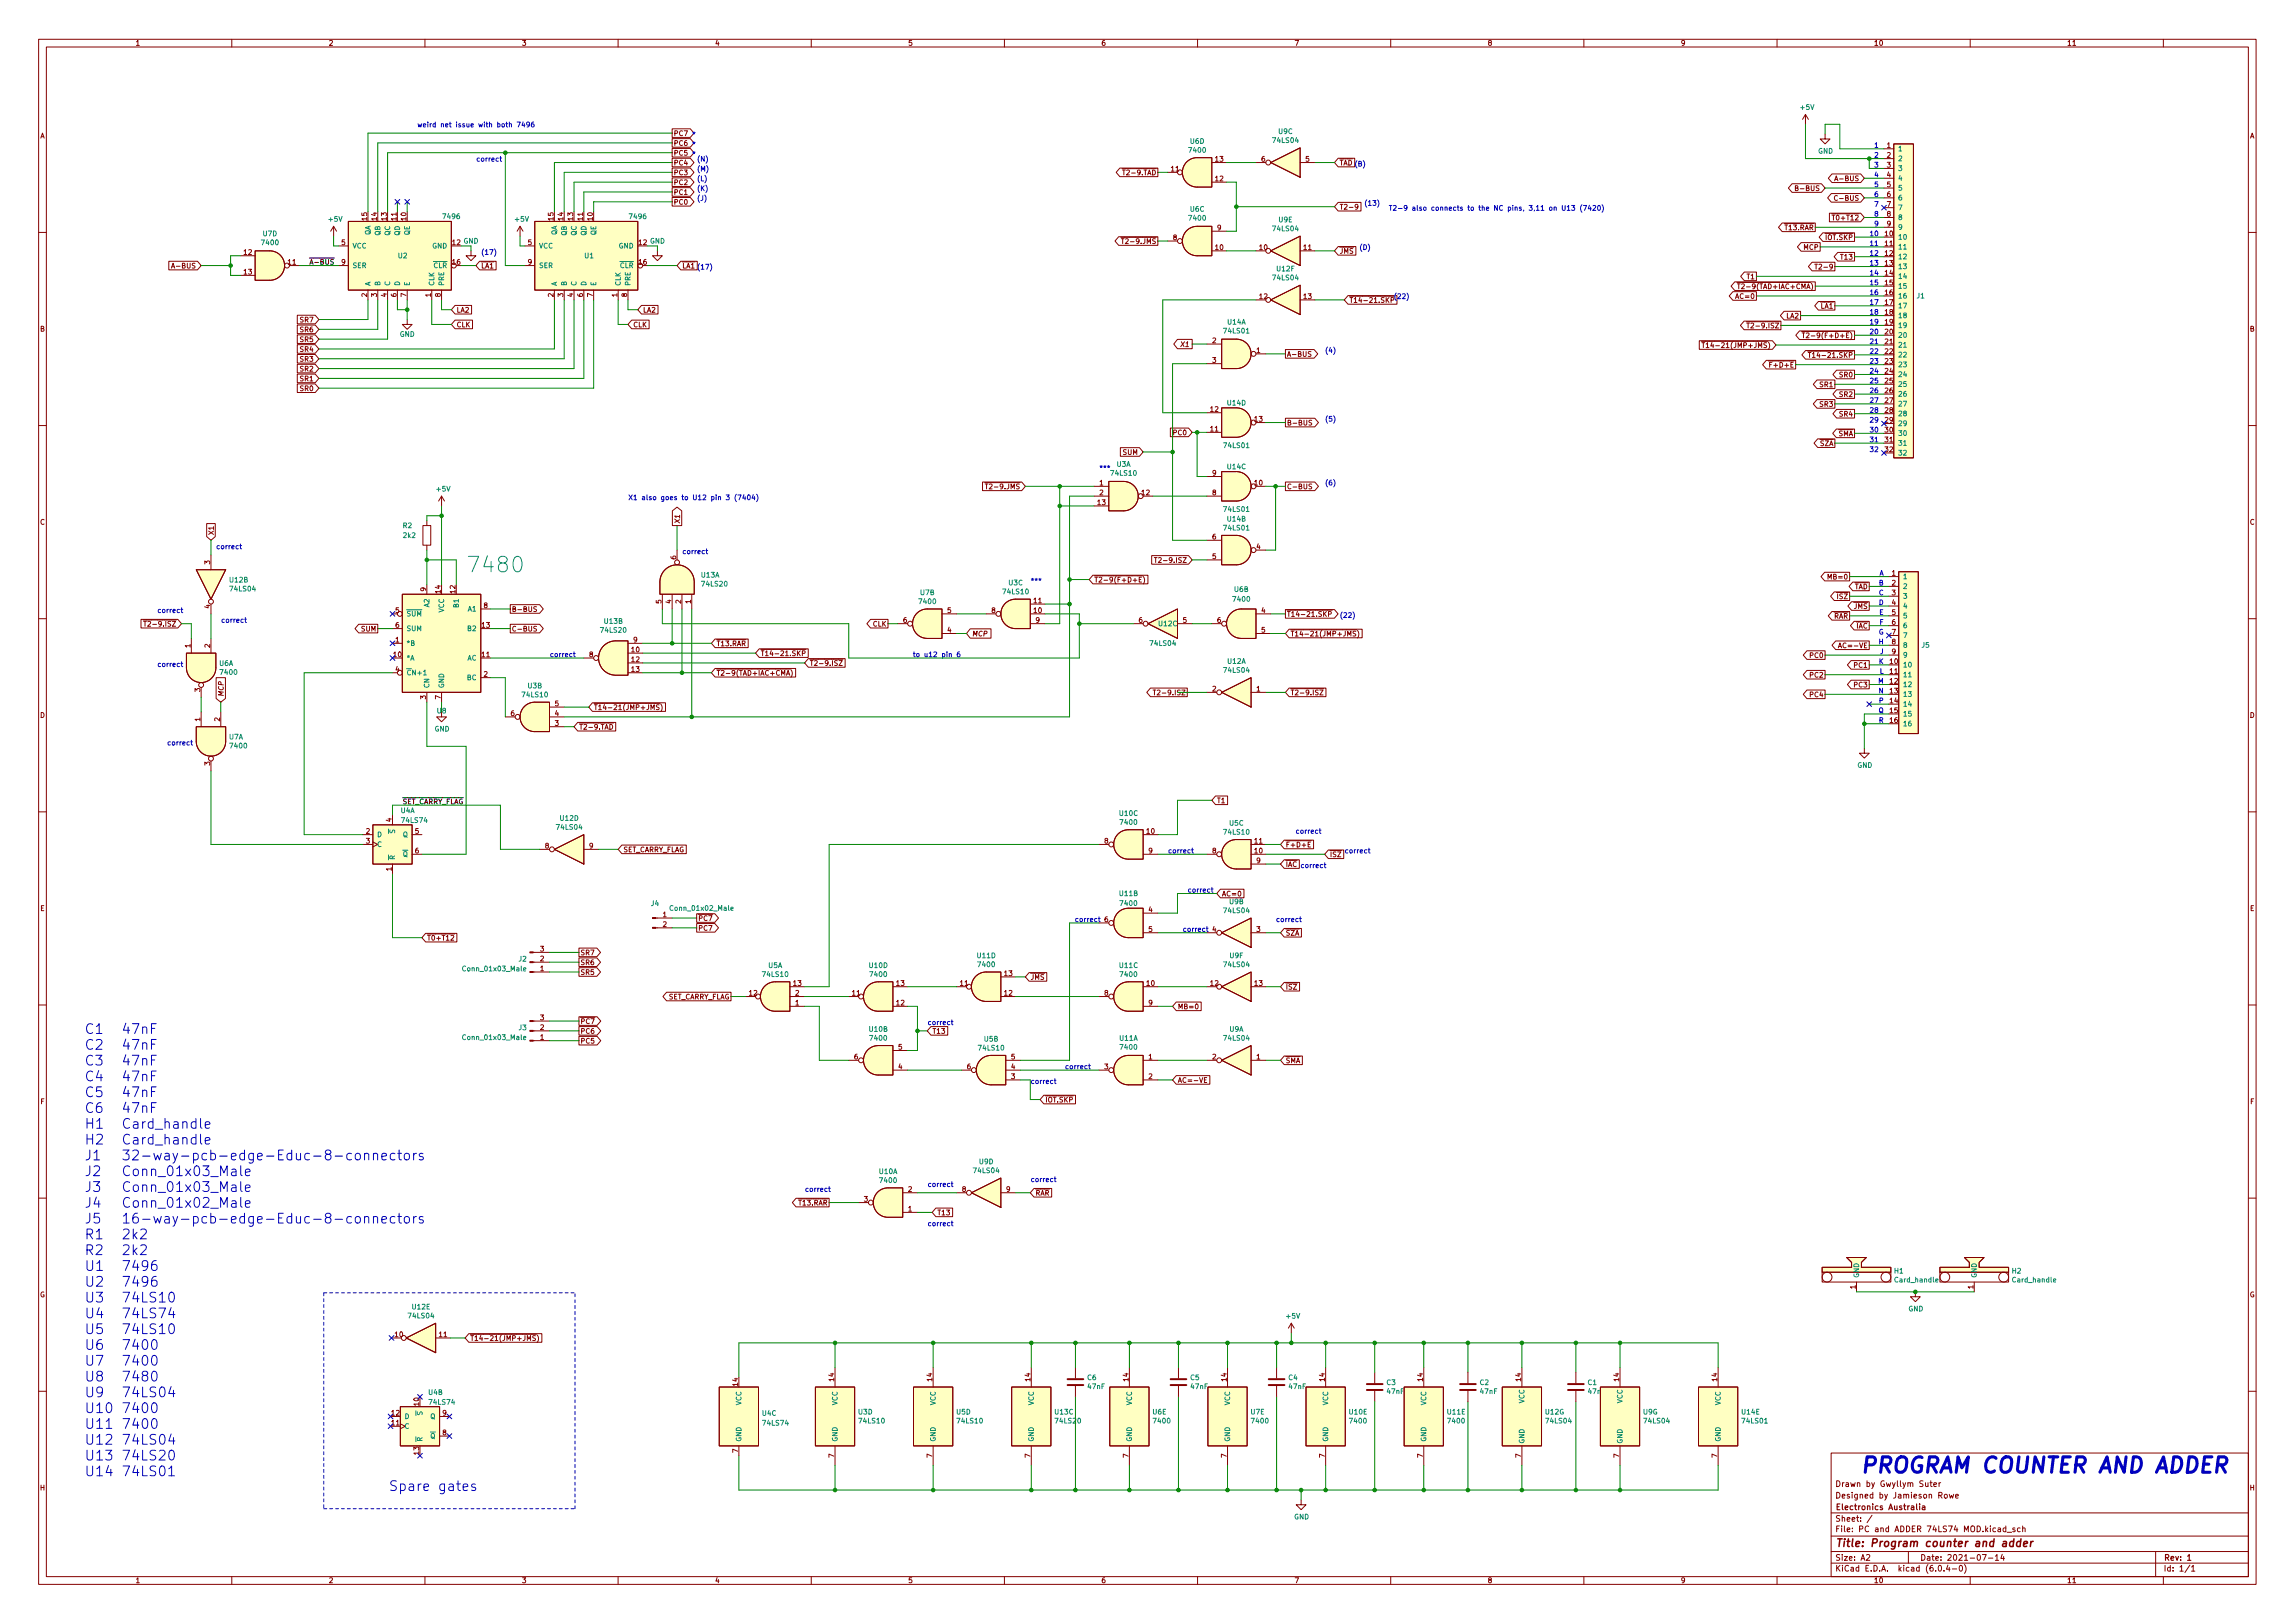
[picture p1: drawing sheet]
<svg xmlns="http://www.w3.org/2000/svg" width="594mm" height="420mm" viewBox="0 0 594 420" stroke-linecap="round" stroke-linejoin="round" font-family="sans-serif">
<defs><g id="words">
<text font-size="5.6" fill="#008484" x="122.1" y="148.2">7480</text>
<text font-size="5.6" fill="#0000c2" x="481.3" y="381.3">PROGRAM COUNTER AND ADDER</text>
<g font-size="3.5" fill="#0000c2">
<text x="21.8" y="267.7">C1 47nF</text>
<text x="21.8" y="271.8">C2 47nF</text>
<text x="21.8" y="275.8">C3 47nF</text>
<text x="21.8" y="279.9">C4 47nF</text>
<text x="21.8" y="284">C5 47nF</text>
<text x="21.8" y="288.1">C6 47nF</text>
<text x="21.8" y="292.2">H1 Card_handle</text>
<text x="21.8" y="296.3">H2 Card_handle</text>
<text x="21.8" y="300.4">J1 32-way-pcb-edge-Educ-8-connectors</text>
<text x="21.8" y="304.5">J2 Conn_01x03_Male</text>
<text x="21.8" y="308.6">J3 Conn_01x03_Male</text>
<text x="21.8" y="312.7">J4 Conn_01x02_Male</text>
<text x="21.8" y="316.7">J5 16-way-pcb-edge-Educ-8-connectors</text>
<text x="21.8" y="320.8">R1 2k2</text>
<text x="21.8" y="324.9">R2 2k2</text>
<text x="21.8" y="329">U1 7496</text>
<text x="21.8" y="333.1">U2 7496</text>
<text x="21.8" y="337.2">U3 74LS10</text>
<text x="21.8" y="341.3">U4 74LS74</text>
<text x="21.8" y="345.4">U5 74LS10</text>
<text x="21.8" y="349.5">U6 7400</text>
<text x="21.8" y="353.5">U7 7400</text>
<text x="21.8" y="357.6">U8 7480</text>
<text x="21.8" y="361.7">U9 74LS04</text>
<text x="21.8" y="365.8">U10 7400</text>
<text x="21.8" y="369.9">U11 7400</text>
<text x="21.8" y="374">U12 74LS04</text>
<text x="21.8" y="378.1">U13 74LS20</text>
<text x="21.8" y="382.2">U14 74LS01</text>
<text x="100.6" y="386">Spare gates</text>
</g>
<text font-size="2.8" fill="#840000" x="475" y="400.5">Title: Program counter and adder</text>
<g font-size="2.1" fill="#840000">
<text x="475" y="387.9">Designed by Jamieson Rowe</text>
<text x="475" y="384.9">Drawn by Gwyllym Suter</text>
<text x="475" y="393.9">Sheet: /</text>
<text x="475" y="390.9">Electronics Australia</text>
<text x="475" y="396.6">File: PC and ADDER 74LS74 MOD.kicad_sch</text>
<text x="475" y="406.8">KiCad E.D.A. kicad (6.0.4-0)</text>
<text x="475" y="404">Size: A2</text>
<text x="497" y="404">Date: 2021-07-14</text>
<text x="560" y="404">Rev: 1</text>
<text x="560" y="406.8">Id: 1/1</text>
</g>
<g font-size="1.8" fill="#840000">
<text x="35" y="11.8">1</text>
<text x="85" y="11.8">2</text>
<text x="135" y="11.8">3</text>
<text x="185" y="11.8">4</text>
<text x="235" y="11.8">5</text>
<text x="285" y="11.8">6</text>
<text x="335" y="11.8">7</text>
<text x="385" y="11.8">8</text>
<text x="435" y="11.8">9</text>
<text x="485" y="11.8">10</text>
<text x="535" y="11.8">11</text>
<text x="10.3" y="35.8">A</text>
<text x="174.3" y="35.2">PC7</text>
<text x="582.4" y="35.8">A</text>
<text x="174.3" y="40.3">PC5</text>
<text x="174.3" y="37.7">PC6</text>
<text x="314.6" y="41.8">13</text>
<text x="326.5" y="41.8">6</text>
<text x="338" y="41.8">5</text>
<text x="488.5" y="38.3">1</text>
<text x="488.5" y="40.8">2</text>
<text x="174.3" y="47.9">PC2</text>
<text x="174.3" y="42.8">PC4</text>
<text x="174.3" y="45.3">PC3</text>
<text x="290.3" y="45.3">~{T2-9.TAD}</text>
<text x="303.2" y="44.4">11</text>
<text x="314.6" y="46.9">12</text>
<text x="346.7" y="42.8">~{TAD}</text>
<text x="475.7" y="46.9">A-BUS</text>
<text x="488.5" y="43.3">3</text>
<text x="488.5" y="45.9">4</text>
<text x="174.3" y="50.4">PC1</text>
<text x="174.3" y="53">PC0</text>
<text x="465.6" y="49.4">B-BUS</text>
<text x="475.7" y="51.9">C-BUS</text>
<text x="488.5" y="48.4">5</text>
<text x="488.5" y="51">6</text>
<text x="488.5" y="53.5">7</text>
<text x="95" y="57" transform="rotate(-90 95 57)">15</text>
<text x="97.5" y="57" transform="rotate(-90 97.5 57)">14</text>
<text x="100.1" y="57" transform="rotate(-90 100.1 57)">13</text>
<text x="102.6" y="57" transform="rotate(-90 102.6 57)">11</text>
<text x="105.2" y="57" transform="rotate(-90 105.2 57)">10</text>
<text x="143.3" y="57" transform="rotate(-90 143.3 57)">15</text>
<text x="145.8" y="57" transform="rotate(-90 145.8 57)">14</text>
<text x="148.3" y="57" transform="rotate(-90 148.3 57)">13</text>
<text x="150.9" y="57" transform="rotate(-90 150.9 57)">11</text>
<text x="153.4" y="57" transform="rotate(-90 153.4 57)">10</text>
<text x="315.1" y="59.6">9</text>
<text x="346.7" y="54.2">T2-9</text>
<text x="460.8" y="59.6">~{T13.RAR}</text>
<text x="473.8" y="57">~{T0+T12}</text>
<text x="488.5" y="56">8</text>
<text x="488.5" y="58.6">9</text>
<text x="63.2" y="66">12</text>
<text x="88.4" y="63.4">5</text>
<text x="136.7" y="63.4">5</text>
<text x="290.3" y="63.1">~{T2-9.JMS}</text>
<text x="303.7" y="62.1">8</text>
<text x="314.6" y="64.7">10</text>
<text x="326" y="64.7">10</text>
<text x="337.5" y="64.7">11</text>
<text x="346.7" y="65.7">~{JMS}</text>
<text x="466.9" y="64.6">MCP</text>
<text x="471.3" y="62.1">~{IOT.SKP}</text>
<text x="488" y="61.1">10</text>
<text x="488" y="63.7">11</text>
<text x="45.2" y="69.5">A-BUS</text>
<text x="63.2" y="71">13</text>
<text x="74.6" y="68.5">11</text>
<text x="117.1" y="68.5">16</text>
<text x="124.5" y="69.5">~{LA1}</text>
<text x="136.7" y="68.5">9</text>
<text x="165.4" y="68.5">16</text>
<text x="176.5" y="69.5">~{LA1}</text>
<text x="471" y="69.7">T2-9</text>
<text x="476.7" y="67.2">T13</text>
<text x="488" y="66.2">12</text>
<text x="488" y="68.7">13</text>
<text x="488" y="71.3">14</text>
<text x="95" y="76.9" transform="rotate(-90 95 76.9)">2</text>
<text x="97.5" y="76.9" transform="rotate(-90 97.5 76.9)">3</text>
<text x="100.1" y="76.9" transform="rotate(-90 100.1 76.9)">4</text>
<text x="102.6" y="76.9" transform="rotate(-90 102.6 76.9)">6</text>
<text x="105.2" y="76.9" transform="rotate(-90 105.2 76.9)">7</text>
<text x="111.5" y="76.9" transform="rotate(-90 111.5 76.9)">1</text>
<text x="114" y="76.9" transform="rotate(-90 114 76.9)">8</text>
<text x="143.3" y="76.9" transform="rotate(-90 143.3 76.9)">2</text>
<text x="145.8" y="76.9" transform="rotate(-90 145.8 76.9)">3</text>
<text x="148.3" y="76.9" transform="rotate(-90 148.3 76.9)">4</text>
<text x="150.9" y="76.9" transform="rotate(-90 150.9 76.9)">6</text>
<text x="153.4" y="76.9" transform="rotate(-90 153.4 76.9)">7</text>
<text x="159.8" y="76.9" transform="rotate(-90 159.8 76.9)">1</text>
<text x="162.3" y="76.9" transform="rotate(-90 162.3 76.9)">8</text>
<text x="326" y="77.4">12</text>
<text x="337.5" y="77.4">13</text>
<text x="449.8" y="77.3">AC=0</text>
<text x="450.6" y="74.8">~{T2-9(TAD+IAC+CMA})</text>
<text x="452.3" y="72.3">T1</text>
<text x="488" y="73.8">15</text>
<text x="488" y="76.4">16</text>
<text x="77.8" y="83.4">SR7</text>
<text x="118.1" y="80.9">LA2</text>
<text x="166.4" y="80.9">LA2</text>
<text x="349.2" y="78.4">~{T14-21.SKP}</text>
<text x="462.4" y="82.4">LA2</text>
<text x="469.9" y="79.9">~{LA1}</text>
<text x="488" y="78.9">17</text>
<text x="488" y="81.4">18</text>
<text x="488" y="84">19</text>
<text x="10.3" y="85.8">B</text>
<text x="77.8" y="88.5">SR5</text>
<text x="77.8" y="86">SR6</text>
<text x="118.1" y="84.7">CLK</text>
<text x="163.8" y="84.7">CLK</text>
<text x="306.1" y="89.8">X1</text>
<text x="313.8" y="88.8">2</text>
<text x="452.4" y="85">~{T2-9.ISZ}</text>
<text x="467.9" y="87.5">~{T2-9(F+D+E})</text>
<text x="488" y="86.5">20</text>
<text x="488" y="89.1">21</text>
<text x="582.4" y="85.8">B</text>
<text x="77.8" y="93.6">SR3</text>
<text x="77.8" y="91.1">SR4</text>
<text x="313.8" y="93.9">3</text>
<text x="325.3" y="91.4">1</text>
<text x="333.1" y="92.3">A-BUS</text>
<text x="442" y="90">~{T14-21(JMP+JMS})</text>
<text x="457.5" y="95.1">~{F+D+E}</text>
<text x="468.6" y="92.6">~{T14-21.SKP}</text>
<text x="488" y="91.6">22</text>
<text x="488" y="94.1">23</text>
<text x="77.8" y="101.2">SR0</text>
<text x="77.8" y="98.7">SR1</text>
<text x="77.8" y="96.1">SR2</text>
<text x="471.2" y="100.2">SR1</text>
<text x="476.3" y="97.7">SR0</text>
<text x="488" y="96.7">24</text>
<text x="488" y="99.2">25</text>
<text x="488" y="101.8">26</text>
<text x="313.3" y="106.6">12</text>
<text x="471.2" y="105.3">SR3</text>
<text x="476.3" y="107.8">SR4</text>
<text x="476.3" y="102.7">SR2</text>
<text x="488" y="104.3">27</text>
<text x="488" y="106.8">28</text>
<text x="303.9" y="112.7">PC0</text>
<text x="313.3" y="111.7">11</text>
<text x="324.8" y="109.1">13</text>
<text x="333.1" y="110.1">B-BUS</text>
<text x="474.4" y="112.9">~{SMA}</text>
<text x="488" y="109.4">29</text>
<text x="488" y="111.9">30</text>
<text x="290.7" y="117.7">SUM</text>
<text x="469.7" y="115.4">~{SZA}</text>
<text x="488" y="114.5">31</text>
<text x="488" y="117">32</text>
<text x="284.6" y="125.6">1</text>
<text x="313.8" y="123.1">9</text>
<text x="324.8" y="125.6">10</text>
<text x="255" y="126.6">~{T2-9.JMS}</text>
<text x="284.1" y="130.7">13</text>
<text x="284.6" y="128.2">2</text>
<text x="295.6" y="128.2">12</text>
<text x="313.8" y="128.2">8</text>
<text x="333.1" y="126.6">C-BUS</text>
<text x="10.3" y="135.8">C</text>
<text x="176" y="135.7" transform="rotate(-90 176 135.7)">X1</text>
<text x="582.4" y="135.8">C</text>
<text x="55.3" y="138.6" transform="rotate(-90 55.3 138.6)">X1</text>
<text x="313.8" y="139.6">6</text>
<text x="325.3" y="142.2">4</text>
<text x="54.4" y="146.1" transform="rotate(-90 54.4 146.1)">3</text>
<text x="175" y="144.8" transform="rotate(-90 175 144.8)">6</text>
<text x="300.5" y="145.7">T2-9.ISZ</text>
<text x="313.8" y="144.7">5</text>
<text x="473.7" y="150">MB=0</text>
<text x="489.7" y="149">1</text>
<text x="110.2" y="153.1" transform="rotate(-90 110.2 153.1)">9</text>
<text x="114" y="153.6" transform="rotate(-90 114 153.6)">14</text>
<text x="117.9" y="153.6" transform="rotate(-90 117.9 153.6)">12</text>
<text x="283.2" y="150.8">~{T2-9(F+D+E})</text>
<text x="474.3" y="155.1">~{ISZ}</text>
<text x="478.5" y="152.5">~{TAD}</text>
<text x="489.7" y="151.6">2</text>
<text x="489.7" y="154.1">3</text>
<text x="54.4" y="157.5" transform="rotate(-90 54.4 157.5)">4</text>
<text x="102.4" y="158.7">5</text>
<text x="125.2" y="157.4">8</text>
<text x="132.4" y="158.4">B-BUS</text>
<text x="171.2" y="156.2" transform="rotate(-90 171.2 156.2)">5</text>
<text x="173.7" y="156.2" transform="rotate(-90 173.7 156.2)">4</text>
<text x="176.3" y="156.2" transform="rotate(-90 176.3 156.2)">2</text>
<text x="178.8" y="156.2" transform="rotate(-90 178.8 156.2)">1</text>
<text x="233.8" y="161.2">6</text>
<text x="245.3" y="158.7">5</text>
<text x="256.7" y="158.7">8</text>
<text x="267.6" y="158.7">10</text>
<text x="267.6" y="156.1">11</text>
<text x="268.1" y="161.2">9</text>
<text x="294.8" y="161.2">6</text>
<text x="306.2" y="161.2">5</text>
<text x="315.1" y="161.2">6</text>
<text x="326.5" y="158.7">4</text>
<text x="333.1" y="159.6">~{T14-21.SKP}</text>
<text x="473.3" y="160.2">~{RAR}</text>
<text x="478.5" y="157.6">~{JMS}</text>
<text x="489.7" y="156.6">4</text>
<text x="489.7" y="159.2">5</text>
<text x="489.7" y="161.7">6</text>
<text x="37.5" y="162.2">~{T2-9.ISZ}</text>
<text x="49.3" y="167.7" transform="rotate(-90 49.3 167.7)">1</text>
<text x="54.4" y="167.7" transform="rotate(-90 54.4 167.7)">2</text>
<text x="93.5" y="163.5">SUM</text>
<text x="102.4" y="166.3">1</text>
<text x="102.4" y="162.5">6</text>
<text x="124.7" y="162.5">13</text>
<text x="132.4" y="163.5">C-BUS</text>
<text x="164" y="166.3">9</text>
<text x="185.4" y="167.3">~{T13.RAR}</text>
<text x="225.9" y="162.2">CLK</text>
<text x="245.3" y="163.7">4</text>
<text x="251.5" y="164.7">MCP</text>
<text x="326.5" y="163.7">5</text>
<text x="334" y="164.7">~{T14-21(JMP+JMS})</text>
<text x="477" y="167.8">AC=-VE</text>
<text x="479.1" y="162.7">~{IAC}</text>
<text x="489.7" y="164.3">7</text>
<text x="489.7" y="166.8">8</text>
<text x="101.9" y="170.1">10</text>
<text x="102.4" y="173.9">4</text>
<text x="124.7" y="170.1">11</text>
<text x="152.5" y="170.1">8</text>
<text x="163.5" y="168.8">10</text>
<text x="163.5" y="171.4">12</text>
<text x="163.5" y="173.9">13</text>
<text x="196.8" y="169.8">~{T14-21.SKP}</text>
<text x="209.5" y="172.3">~{T2-9.ISZ}</text>
<text x="468.7" y="170.3">PC0</text>
<text x="480.1" y="172.9">PC1</text>
<text x="489.2" y="171.9">10</text>
<text x="489.7" y="169.3">9</text>
<text x="51.8" y="179.1" transform="rotate(-90 51.8 179.1)">3</text>
<text x="125.2" y="175.2">2</text>
<text x="185.4" y="174.9">~{T2-9(TAD+IAC+CMA})</text>
<text x="300.1" y="180">T2-9.ISZ</text>
<text x="313.8" y="179">2</text>
<text x="325.3" y="179">1</text>
<text x="334" y="180">~{T2-9.ISZ}</text>
<text x="468.7" y="175.4">PC2</text>
<text x="480.1" y="177.9">PC3</text>
<text x="489.2" y="174.4">11</text>
<text x="489.2" y="177">12</text>
<text x="489.2" y="179.5">13</text>
<text x="10.3" y="185.8">D</text>
<text x="57.9" y="180.5" transform="rotate(-90 57.9 180.5)">MCP</text>
<text x="110.2" y="181" transform="rotate(-90 110.2 181)">3</text>
<text x="114" y="181" transform="rotate(-90 114 181)">7</text>
<text x="132.2" y="185.3">6</text>
<text x="143.7" y="185.3">4</text>
<text x="143.7" y="182.8">5</text>
<text x="153.7" y="183.8">~{T14-21(JMP+JMS})</text>
<text x="468.7" y="180.5">PC4</text>
<text x="489.2" y="182">14</text>
<text x="489.2" y="184.6">15</text>
<text x="582.4" y="185.8">D</text>
<text x="51.8" y="186.7" transform="rotate(-90 51.8 186.7)">1</text>
<text x="56.9" y="186.7" transform="rotate(-90 56.9 186.7)">2</text>
<text x="143.7" y="187.9">3</text>
<text x="149.9" y="188.9">~{T2-9.TAD}</text>
<text x="489.2" y="187.1">16</text>
<text x="54.4" y="198.1" transform="rotate(-90 54.4 198.1)">3</text>
<text x="315" y="207.9">T1</text>
<text x="94.8" y="215.8">2</text>
<text x="101.3" y="212.8" transform="rotate(-90 101.3 212.8)">4</text>
<text x="107.5" y="215.8">5</text>
<text x="296.8" y="215.8">10</text>
<text x="94.8" y="218.4">3</text>
<text x="107.5" y="220.9">6</text>
<text x="141.1" y="219.6">8</text>
<text x="152.5" y="219.6">9</text>
<text x="161.3" y="220.6">SET_CARRY_FLAG</text>
<text x="285.9" y="218.4">8</text>
<text x="297.3" y="220.9">9</text>
<text x="313.8" y="220.9">8</text>
<text x="324.8" y="220.9">10</text>
<text x="324.8" y="218.4">11</text>
<text x="332.7" y="219.3">~{F+D+E}</text>
<text x="344.2" y="221.9">~{ISZ}</text>
<text x="101.3" y="225.5" transform="rotate(-90 101.3 225.5)">1</text>
<text x="325.3" y="223.4">9</text>
<text x="332.7" y="224.4">~{IAC}</text>
<text x="316.2" y="232">AC=0</text>
<text x="10.4" y="235.8">E</text>
<text x="171.6" y="237.4">1</text>
<text x="171.6" y="239.9">2</text>
<text x="180.7" y="238.4">~{PC7}</text>
<text x="285.9" y="238.7">6</text>
<text x="297.3" y="236.1">4</text>
<text x="582.4" y="235.8">E</text>
<text x="110.5" y="243.5">~{T0+T12}</text>
<text x="180.7" y="240.9">PC7</text>
<text x="297.3" y="241.2">5</text>
<text x="313.8" y="241.2">4</text>
<text x="325.3" y="241.2">3</text>
<text x="332.7" y="242.2">~{SZA}</text>
<text x="139.8" y="251.4">1</text>
<text x="139.8" y="248.8">2</text>
<text x="139.8" y="246.3">3</text>
<text x="150.2" y="247.3">SR7</text>
<text x="150.2" y="249.8">SR6</text>
<text x="150.2" y="252.4">SR5</text>
<text x="194" y="257.7">12</text>
<text x="205.4" y="255.2">13</text>
<text x="205.9" y="257.7">2</text>
<text x="220.6" y="257.7">11</text>
<text x="232.1" y="255.2">13</text>
<text x="248.6" y="255.2">11</text>
<text x="260" y="257.7">12</text>
<text x="260" y="252.6">13</text>
<text x="266.7" y="253.6">~{JMS}</text>
<text x="285.9" y="257.7">8</text>
<text x="296.8" y="255.2">10</text>
<text x="313.3" y="255.2">12</text>
<text x="324.8" y="255.2">13</text>
<text x="332.7" y="256.2">~{ISZ}</text>
<text x="172.4" y="258.7">SET_CARRY_FLAG</text>
<text x="205.9" y="260.3">1</text>
<text x="232.1" y="260.3">12</text>
<text x="297.3" y="260.3">9</text>
<text x="304.8" y="261.2">MB=0</text>
<text x="139.8" y="269.2">1</text>
<text x="139.8" y="266.6">2</text>
<text x="139.8" y="264.1">3</text>
<text x="150.2" y="265.1">~{PC7}</text>
<text x="150.2" y="267.6">PC6</text>
<text x="241.3" y="267.6">T13</text>
<text x="150.2" y="270.1">PC5</text>
<text x="221.1" y="274.2">6</text>
<text x="232.6" y="271.7">5</text>
<text x="261.8" y="274.2">5</text>
<text x="297.3" y="274.2">1</text>
<text x="313.8" y="274.2">2</text>
<text x="325.3" y="274.2">1</text>
<text x="332.7" y="275.2">~{SMA}</text>
<text x="232.6" y="276.8">4</text>
<text x="250.3" y="276.8">6</text>
<text x="261.8" y="279.3">3</text>
<text x="261.8" y="276.8">4</text>
<text x="285.9" y="276.8">3</text>
<text x="297.3" y="279.3">2</text>
<text x="304.8" y="280.3">AC=-VE</text>
<text x="10.4" y="285.8">F</text>
<text x="270.5" y="285.4">~{IOT.SKP}</text>
<text x="582.5" y="285.8">F</text>
<text x="223.7" y="311.1">3</text>
<text x="235.1" y="308.5">2</text>
<text x="249.1" y="308.5">8</text>
<text x="260.5" y="308.5">9</text>
<text x="268" y="309.5">~{RAR}</text>
<text x="205.6" y="312">~{T13.RAR}</text>
<text x="235.1" y="313.6">1</text>
<text x="242.6" y="314.6">T13</text>
<text x="10.3" y="335.8">G</text>
<text x="480.3" y="333.7" transform="rotate(-90 480.3 333.7)">1</text>
<text x="510.8" y="333.7" transform="rotate(-90 510.8 333.7)">1</text>
<text x="582.3" y="335.8">G</text>
<text x="102.3" y="346.1">10</text>
<text x="113.7" y="346.1">11</text>
<text x="121.7" y="347.1">~{T14-21(JMP+JMS})</text>
<text x="191" y="358.8" transform="rotate(-90 191 358.8)">14</text>
<text x="215.9" y="357.5" transform="rotate(-90 215.9 357.5)">14</text>
<text x="241.3" y="357.5" transform="rotate(-90 241.3 357.5)">14</text>
<text x="266.7" y="357.5" transform="rotate(-90 266.7 357.5)">14</text>
<text x="292.1" y="357.5" transform="rotate(-90 292.1 357.5)">14</text>
<text x="317.5" y="357.5" transform="rotate(-90 317.5 357.5)">14</text>
<text x="342.9" y="357.5" transform="rotate(-90 342.9 357.5)">14</text>
<text x="368.3" y="357.5" transform="rotate(-90 368.3 357.5)">14</text>
<text x="393.7" y="357.5" transform="rotate(-90 393.7 357.5)">14</text>
<text x="419.1" y="357.5" transform="rotate(-90 419.1 357.5)">14</text>
<text x="444.5" y="357.5" transform="rotate(-90 444.5 357.5)">14</text>
<text x="108.5" y="363.9" transform="rotate(-90 108.5 363.9)">10</text>
<text x="101.4" y="369">11</text>
<text x="101.4" y="366.4">12</text>
<text x="114.6" y="371.5">8</text>
<text x="114.6" y="366.4">9</text>
<text x="108.5" y="376.6" transform="rotate(-90 108.5 376.6)">13</text>
<text x="191" y="376.1" transform="rotate(-90 191 376.1)">7</text>
<text x="215.9" y="377.3" transform="rotate(-90 215.9 377.3)">7</text>
<text x="241.3" y="377.3" transform="rotate(-90 241.3 377.3)">7</text>
<text x="266.7" y="377.3" transform="rotate(-90 266.7 377.3)">7</text>
<text x="292.1" y="377.3" transform="rotate(-90 292.1 377.3)">7</text>
<text x="317.5" y="377.3" transform="rotate(-90 317.5 377.3)">7</text>
<text x="342.9" y="377.3" transform="rotate(-90 342.9 377.3)">7</text>
<text x="368.3" y="377.3" transform="rotate(-90 368.3 377.3)">7</text>
<text x="393.7" y="377.3" transform="rotate(-90 393.7 377.3)">7</text>
<text x="419.1" y="377.3" transform="rotate(-90 419.1 377.3)">7</text>
<text x="444.5" y="377.3" transform="rotate(-90 444.5 377.3)">7</text>
<text x="10.3" y="385.8">H</text>
<text x="582.4" y="385.8">H</text>
<text x="35" y="409.8">1</text>
<text x="85" y="409.8">2</text>
<text x="135" y="409.8">3</text>
<text x="185" y="409.8">4</text>
<text x="235" y="409.8">5</text>
<text x="285" y="409.8">6</text>
<text x="335" y="409.8">7</text>
<text x="385" y="409.8">8</text>
<text x="435" y="409.8">9</text>
<text x="485" y="409.8">10</text>
<text x="535" y="409.8">11</text>
</g>
<g font-size="1.8" fill="#008484">
<text x="466.1" y="28.4">+5V</text>
<text x="331" y="34.7">U9C</text>
<text x="307.9" y="39.5">7400</text>
<text x="308.1" y="37.2">U6D</text>
<text x="329.6" y="37">74LS04</text>
<text x="470.6" y="39.7">GND</text>
<text x="491.2" y="39.2">1</text>
<text x="491.2" y="41.7">2</text>
<text x="491.2" y="44.2">3</text>
<text x="491.2" y="46.8">4</text>
<text x="491.2" y="49.3">5</text>
<text x="491.2" y="51.9">6</text>
<text x="85.1" y="57.4">+5V</text>
<text x="114.8" y="56.7">7496</text>
<text x="133.4" y="57.4">+5V</text>
<text x="163.1" y="56.7">7496</text>
<text x="307.9" y="57.1">7400</text>
<text x="308.1" y="54.8">U6C</text>
<text x="329.6" y="59.8">74LS04</text>
<text x="331" y="57.5">U9E</text>
<text x="491.2" y="54.4">7</text>
<text x="491.2" y="56.9">8</text>
<text x="491.2" y="59.5">9</text>
<text x="67.9" y="63.4">7400</text>
<text x="68.1" y="61.1">U7D</text>
<text x="91.2" y="64.3">VCC</text>
<text x="95.9" y="61" transform="rotate(-90 95.9 61)">QA</text>
<text x="98.4" y="61" transform="rotate(-90 98.4 61)">QB</text>
<text x="101" y="61" transform="rotate(-90 101 61)">QC</text>
<text x="103.5" y="61" transform="rotate(-90 103.5 61)">QD</text>
<text x="106" y="60.9" transform="rotate(-90 106 60.9)">QE</text>
<text x="111.9" y="64.3">GND</text>
<text x="139.4" y="64.3">VCC</text>
<text x="144.1" y="61" transform="rotate(-90 144.1 61)">QA</text>
<text x="146.7" y="61" transform="rotate(-90 146.7 61)">QB</text>
<text x="149.2" y="61" transform="rotate(-90 149.2 61)">QC</text>
<text x="151.8" y="61" transform="rotate(-90 151.8 61)">QD</text>
<text x="154.3" y="60.9" transform="rotate(-90 154.3 60.9)">QE</text>
<text x="160.2" y="64.3">GND</text>
<text x="491.2" y="62">10</text>
<text x="491.2" y="64.6">11</text>
<text x="91.2" y="69.4">SER</text>
<text x="103.1" y="66.8">U2</text>
<text x="110.8" y="69.4">~{CLR}</text>
<text x="139.4" y="69.4">SER</text>
<text x="151.3" y="66.8">U1</text>
<text x="159.1" y="69.4">~{CLR}</text>
<text x="330.6" y="70.2">U12F</text>
<text x="491.2" y="67.1">12</text>
<text x="491.2" y="69.6">13</text>
<text x="95.9" y="74.1" transform="rotate(-90 95.9 74.1)">A</text>
<text x="98.4" y="74.1" transform="rotate(-90 98.4 74.1)">B</text>
<text x="101" y="74.1" transform="rotate(-90 101 74.1)">C</text>
<text x="103.5" y="74.1" transform="rotate(-90 103.5 74.1)">D</text>
<text x="106" y="74.1" transform="rotate(-90 106 74.1)">E</text>
<text x="112.4" y="74.1" transform="rotate(-90 112.4 74.1)">CLK</text>
<text x="114.9" y="74.1" transform="rotate(-90 114.9 74.1)">PRE</text>
<text x="144.1" y="74.1" transform="rotate(-90 144.1 74.1)">A</text>
<text x="146.7" y="74.1" transform="rotate(-90 146.7 74.1)">B</text>
<text x="149.2" y="74.1" transform="rotate(-90 149.2 74.1)">C</text>
<text x="151.8" y="74.1" transform="rotate(-90 151.8 74.1)">D</text>
<text x="154.3" y="74.1" transform="rotate(-90 154.3 74.1)">E</text>
<text x="160.7" y="74.1" transform="rotate(-90 160.7 74.1)">CLK</text>
<text x="163.2" y="74.1" transform="rotate(-90 163.2 74.1)">PRE</text>
<text x="329.6" y="72.5">74LS04</text>
<text x="491.2" y="72.2">14</text>
<text x="491.2" y="74.7">15</text>
<text x="491.2" y="77.3">16</text>
<text x="496.2" y="77.2">J1</text>
<text x="317.8" y="84">U14A</text>
<text x="491.2" y="79.8">17</text>
<text x="491.2" y="82.3">18</text>
<text x="103.4" y="87.2">GND</text>
<text x="316.9" y="86.3">74LS01</text>
<text x="491.2" y="84.9">19</text>
<text x="491.2" y="87.4">20</text>
<text x="491.2" y="90">21</text>
<text x="491.2" y="92.5">22</text>
<text x="491.2" y="95">23</text>
<text x="491.2" y="97.6">24</text>
<text x="491.2" y="100.1">25</text>
<text x="317.8" y="104.9">U14D</text>
<text x="491.2" y="102.7">26</text>
<text x="491.2" y="105.2">27</text>
<text x="491.2" y="107.7">28</text>
<text x="491.2" y="110.3">29</text>
<text x="491.2" y="112.8">30</text>
<text x="316.9" y="116">74LS01</text>
<text x="491.2" y="115.4">31</text>
<text x="491.2" y="117.9">32</text>
<text x="287.7" y="123.1">74LS10</text>
<text x="289.1" y="120.8">U3A</text>
<text x="317.8" y="121.5">U14C</text>
<text x="113.1" y="127.2">+5V</text>
<text x="104.3" y="136.7">R2</text>
<text x="316.9" y="137.3">74LS01</text>
<text x="316.9" y="132.5">74LS01</text>
<text x="317.8" y="135">U14B</text>
<text x="104.5" y="139.2">2k2</text>
<text x="181.5" y="149.5">U13A</text>
<text x="492.5" y="149.9">1</text>
<text x="59.5" y="150.8">U12B</text>
<text x="59.7" y="153.1">74LS04</text>
<text x="181.8" y="151.8">74LS20</text>
<text x="238.3" y="154">U7B</text>
<text x="259.8" y="153.8">74LS10</text>
<text x="261.1" y="151.5">U3C</text>
<text x="319.3" y="155.7">7400</text>
<text x="319.5" y="153.2">U6B</text>
<text x="492.5" y="152.4">2</text>
<text x="492.5" y="155">3</text>
<text x="105.2" y="159.6">~{SUM}</text>
<text x="111.1" y="157.1" transform="rotate(-90 111.1 157.1)">A2</text>
<text x="114.9" y="158.6" transform="rotate(-90 114.9 158.6)">VCC</text>
<text x="118.7" y="157.1" transform="rotate(-90 118.7 157.1)">B1</text>
<text x="121.2" y="158.3">A1</text>
<text x="156.5" y="161.5">U13B</text>
<text x="238.1" y="156.4">7400</text>
<text x="492.5" y="157.5">4</text>
<text x="492.5" y="160.1">5</text>
<text x="105.2" y="167.2">*B</text>
<text x="105.2" y="163.4">SUM</text>
<text x="121.2" y="163.4">B2</text>
<text x="155.7" y="163.8">74LS20</text>
<text x="297.9" y="167.2">74LS04</text>
<text x="300" y="162.1">U12C</text>
<text x="492.5" y="162.6">6</text>
<text x="492.5" y="165.1">7</text>
<text x="492.5" y="167.7">8</text>
<text x="497.5" y="167.7">J5</text>
<text x="56.8" y="172.4">U6A</text>
<text x="105.2" y="171">*A</text>
<text x="120.9" y="171">AC</text>
<text x="317.8" y="171.8">U12A</text>
<text x="492.5" y="172.8">10</text>
<text x="492.5" y="170.2">9</text>
<text x="57.2" y="174.7">7400</text>
<text x="105.2" y="174.8">~{C}N+1</text>
<text x="111.1" y="178.2" transform="rotate(-90 111.1 178.2)">CN</text>
<text x="114.9" y="178.2" transform="rotate(-90 114.9 178.2)">GND</text>
<text x="120.9" y="176.1">BC</text>
<text x="136.7" y="178.2">U3B</text>
<text x="316.9" y="174.1">74LS04</text>
<text x="492.5" y="175.3">11</text>
<text x="492.5" y="177.8">12</text>
<text x="113.2" y="184.7">U8</text>
<text x="135.3" y="180.5">74LS10</text>
<text x="492.5" y="180.4">13</text>
<text x="492.5" y="182.9">14</text>
<text x="492.5" y="185.5">15</text>
<text x="59.3" y="191.4">U7A</text>
<text x="112.5" y="189.3">GND</text>
<text x="492.5" y="188">16</text>
<text x="59.7" y="193.7">7400</text>
<text x="480.8" y="198.7">GND</text>
<text x="103.7" y="210.5">U4A</text>
<text x="104.1" y="213">74LS74</text>
<text x="144.2" y="214.8">74LS04</text>
<text x="145.1" y="212.5">U12D</text>
<text x="289.8" y="211.2">U10C</text>
<text x="290.1" y="213.5">7400</text>
<text x="318.3" y="213.7">U5C</text>
<text x="97.5" y="216.7">D</text>
<text x="97.5" y="219.2">C</text>
<text x="102.9" y="221.8">~{Q}</text>
<text x="104.3" y="216.7">Q</text>
<text x="316.9" y="216">74LS10</text>
<text x="102.2" y="222.7" transform="rotate(-90 102.2 222.7)">~{R}</text>
<text x="289.8" y="231.9">U11B</text>
<text x="168.6" y="234.5">J4</text>
<text x="173.9" y="235.8">Conn_01x02_Male</text>
<text x="290.1" y="234.5">7400</text>
<text x="316.9" y="236.4">74LS04</text>
<text x="318.3" y="234.1">U9B</text>
<text x="120.3" y="251.4">Conn_01x03_Male</text>
<text x="134.3" y="248.9">J2</text>
<text x="198.9" y="250.6">U5A</text>
<text x="225.1" y="250.6">U10D</text>
<text x="253" y="248">U11D</text>
<text x="253.3" y="250.3">7400</text>
<text x="289.8" y="250.6">U11C</text>
<text x="316.9" y="250.3">74LS04</text>
<text x="318.4" y="248">U9F</text>
<text x="197.6" y="252.9">74LS10</text>
<text x="225.4" y="252.9">7400</text>
<text x="290.1" y="252.9">7400</text>
<text x="120.3" y="269.2">Conn_01x03_Male</text>
<text x="134.3" y="266.7">J3</text>
<text x="225.1" y="267.1">U10B</text>
<text x="225.4" y="269.4">7400</text>
<text x="254.8" y="269.6">U5B</text>
<text x="289.8" y="269.4">U11A</text>
<text x="316.9" y="269.4">74LS04</text>
<text x="318.3" y="267.1">U9A</text>
<text x="253.4" y="271.9">74LS10</text>
<text x="290.1" y="271.7">7400</text>
<text x="227.6" y="303.9">U10A</text>
<text x="252.2" y="303.7">74LS04</text>
<text x="253.5" y="301.4">U9D</text>
<text x="227.9" y="306.2">7400</text>
<text x="490.4" y="329.7">H1</text>
<text x="520.9" y="329.7">H2</text>
<text x="481.2" y="330.9" transform="rotate(-90 481.2 330.9)">GND</text>
<text x="490.7" y="332">Card_handle</text>
<text x="511.7" y="330.9" transform="rotate(-90 511.7 330.9)">GND</text>
<text x="521.2" y="332">Card_handle</text>
<text x="105.9" y="341.3">74LS04</text>
<text x="106.8" y="339">U12E</text>
<text x="333" y="341.3">+5V</text>
<text x="494" y="339.5">GND</text>
<text x="281.5" y="357.3">C6</text>
<text x="281.6" y="359.6">47nF</text>
<text x="308.2" y="357.3">C5</text>
<text x="308.3" y="359.6">47nF</text>
<text x="333.6" y="357.3">C4</text>
<text x="333.7" y="359.6">47nF</text>
<text x="359" y="358.5">C3</text>
<text x="383.1" y="358.5">C2</text>
<text x="411" y="358.5">C1</text>
<text x="110.9" y="361.1">U4B</text>
<text x="111.3" y="363.6">74LS74</text>
<text x="191.9" y="363.8" transform="rotate(-90 191.9 363.8)">VCC</text>
<text x="216.8" y="363.8" transform="rotate(-90 216.8 363.8)">VCC</text>
<text x="242.2" y="363.8" transform="rotate(-90 242.2 363.8)">VCC</text>
<text x="267.6" y="363.8" transform="rotate(-90 267.6 363.8)">VCC</text>
<text x="293" y="363.8" transform="rotate(-90 293 363.8)">VCC</text>
<text x="318.4" y="363.8" transform="rotate(-90 318.4 363.8)">VCC</text>
<text x="343.8" y="363.8" transform="rotate(-90 343.8 363.8)">VCC</text>
<text x="359.1" y="360.8">47nF</text>
<text x="369.2" y="363.8" transform="rotate(-90 369.2 363.8)">VCC</text>
<text x="383.2" y="360.8">47nF</text>
<text x="394.6" y="363.3" transform="rotate(-90 394.6 363.3)">VCC</text>
<text x="411.2" y="360.8">47nF</text>
<text x="420" y="363.3" transform="rotate(-90 420 363.3)">VCC</text>
<text x="445.4" y="363.8" transform="rotate(-90 445.4 363.8)">VCC</text>
<text x="104.6" y="369.9">C</text>
<text x="104.6" y="367.3">D</text>
<text x="111.4" y="367.3">Q</text>
<text x="197.3" y="366.5">U4C</text>
<text x="197.6" y="369">74LS74</text>
<text x="222.2" y="366.2">U3D</text>
<text x="222.5" y="368.5">74LS10</text>
<text x="247.6" y="366.2">U5D</text>
<text x="247.9" y="368.5">74LS10</text>
<text x="273.1" y="366.2">U13C</text>
<text x="273.3" y="368.5">74LS20</text>
<text x="298.4" y="366.2">U6E</text>
<text x="298.7" y="368.5">7400</text>
<text x="323.8" y="366.2">U7E</text>
<text x="324.1" y="368.5">7400</text>
<text x="349.3" y="366.2">U10E</text>
<text x="349.5" y="368.5">7400</text>
<text x="374.7" y="366.2">U11E</text>
<text x="374.9" y="368.5">7400</text>
<text x="400.1" y="366.2">U12G</text>
<text x="400.3" y="368.5">74LS04</text>
<text x="425.4" y="366.2">U9G</text>
<text x="425.7" y="368.5">74LS04</text>
<text x="450.9" y="366.2">U14E</text>
<text x="451.1" y="368.5">74LS01</text>
<text x="109.3" y="373.3" transform="rotate(-90 109.3 373.3)">~{R}</text>
<text x="110" y="372.4">~{Q}</text>
<text x="191.9" y="373.3" transform="rotate(-90 191.9 373.3)">GND</text>
<text x="216.8" y="373.3" transform="rotate(-90 216.8 373.3)">GND</text>
<text x="242.2" y="373.3" transform="rotate(-90 242.2 373.3)">GND</text>
<text x="267.6" y="373.3" transform="rotate(-90 267.6 373.3)">GND</text>
<text x="293" y="373.3" transform="rotate(-90 293 373.3)">GND</text>
<text x="318.4" y="373.3" transform="rotate(-90 318.4 373.3)">GND</text>
<text x="343.8" y="373.3" transform="rotate(-90 343.8 373.3)">GND</text>
<text x="369.2" y="373.3" transform="rotate(-90 369.2 373.3)">GND</text>
<text x="394.6" y="373.8" transform="rotate(-90 394.6 373.8)">GND</text>
<text x="420" y="373.8" transform="rotate(-90 420 373.8)">GND</text>
<text x="445.4" y="373.3" transform="rotate(-90 445.4 373.3)">GND</text>
<text x="335" y="393.3">GND</text>
</g>
<g font-size="1.8" fill="#0000c2">
<text x="107.9" y="32.9">weird net issue with both 7496</text>
<text x="179.1" y="35.5">*</text>
<text x="123.2" y="41.8">correct</text>
<text x="179.1" y="38">*</text>
<text x="179.1" y="40.5">*</text>
<text x="180.3" y="41.8">(N)</text>
<text x="485.4" y="40.8">2</text>
<text x="485.4" y="38.3">1</text>
<text x="180.3" y="46.9">(L)</text>
<text x="180.3" y="44.4">(M)</text>
<text x="350.5" y="43.1">(B)</text>
<text x="485.4" y="43.3">3</text>
<text x="485.4" y="45.9">4</text>
<text x="180.3" y="52">(J)</text>
<text x="180.3" y="49.4">(K)</text>
<text x="353.1" y="53.2">(13)</text>
<text x="485.4" y="53.5">7</text>
<text x="485.4" y="48.4">5</text>
<text x="485.4" y="51">6</text>
<text x="359.4" y="54.5">T2-9 also connects to the NC pins, 3,11 on U13 (7420)</text>
<text x="485.4" y="56">8</text>
<text x="485.4" y="58.6">9</text>
<text x="124.5" y="65.9">(17)</text>
<text x="351.8" y="64.7">(D)</text>
<text x="484.4" y="63.7">11</text>
<text x="484.4" y="61.1">10</text>
<text x="180.3" y="69.8">(17)</text>
<text x="484.4" y="71.3">14</text>
<text x="484.4" y="66.2">12</text>
<text x="484.4" y="68.7">13</text>
<text x="360.7" y="77.4">(22)</text>
<text x="484.4" y="76.4">16</text>
<text x="484.4" y="73.8">15</text>
<text x="484.4" y="81.4">18</text>
<text x="484.4" y="84">19</text>
<text x="484.4" y="78.9">17</text>
<text x="484.4" y="86.5">20</text>
<text x="484.4" y="89.1">21</text>
<text x="342.9" y="91.3">(4)</text>
<text x="484.4" y="94.1">23</text>
<text x="484.4" y="91.6">22</text>
<text x="484.4" y="101.8">26</text>
<text x="484.4" y="99.2">25</text>
<text x="484.4" y="96.7">24</text>
<text x="484.4" y="104.3">27</text>
<text x="484.4" y="106.8">28</text>
<text x="342.9" y="109.1">(5)</text>
<text x="484.4" y="109.4">29</text>
<text x="484.4" y="111.9">30</text>
<text x="484.4" y="117">32</text>
<text x="484.4" y="114.5">31</text>
<text x="284.5" y="121.8">***</text>
<text x="342.9" y="125.6">(6)</text>
<text x="162.6" y="129.4">X1 also goes to U12 pin 3 (7404)</text>
<text x="55.9" y="142.1">correct</text>
<text x="176.5" y="143.4">correct</text>
<text x="486.4" y="149">A</text>
<text x="266.7" y="151">***</text>
<text x="486.4" y="154.1">C</text>
<text x="486.4" y="151.5">B</text>
<text x="40.6" y="158.7">correct</text>
<text x="57.1" y="161.2">correct</text>
<text x="346.7" y="159.9">(22)</text>
<text x="486.4" y="156.6">D</text>
<text x="486.5" y="159.2">E</text>
<text x="486.6" y="161.7">F</text>
<text x="486.3" y="164.2">G</text>
<text x="486.4" y="166.8">H</text>
<text x="40.6" y="172.6">correct</text>
<text x="142.2" y="170.1">correct</text>
<text x="236.2" y="170.1">to u12 pin 6</text>
<text x="486.4" y="171.9">K</text>
<text x="486.7" y="169.3">J</text>
<text x="486.2" y="176.9">M</text>
<text x="486.4" y="179.5">N</text>
<text x="486.6" y="174.4">L</text>
<text x="486.3" y="184.6">Q</text>
<text x="486.5" y="182">P</text>
<text x="486.4" y="187.1">R</text>
<text x="43.2" y="192.9">correct</text>
<text x="335.3" y="215.8">correct</text>
<text x="302.3" y="220.9">correct</text>
<text x="348" y="220.9">correct</text>
<text x="336.5" y="224.7">correct</text>
<text x="307.3" y="231">correct</text>
<text x="278.1" y="238.7">correct</text>
<text x="330.2" y="238.7">correct</text>
<text x="306.1" y="241.2">correct</text>
<text x="240" y="265.3">correct</text>
<text x="266.7" y="280.6">correct</text>
<text x="275.6" y="276.8">correct</text>
<text x="266.7" y="306">correct</text>
<text x="208.3" y="308.5">correct</text>
<text x="240" y="307.2">correct</text>
<text x="240" y="317.4">correct</text>
</g>
<g font-size="1.8" fill="#008400">
<text x="117.1" y="63.4">12 GND</text>
<text x="165.4" y="63.4">12 GND</text>
</g>
<g font-size="1.8">
<text x="80" y="68.5">~{A-BUS} 9</text>
<text x="104.1" y="208.2">~{SET_CARRY_FLAG}</text>
</g>
</g></defs>
<g fill="none" stroke="#840000" stroke-width=".26">
<path d="M10 10.2h574v400h-574zM12 12.2h570v396h-570zM60 10.2v2M110 10.2v2M160 10.2v2M210 10.2v2M260 10.2v2M310 10.2v2M360 10.2v2M410 10.2v2M460 10.2v2M510 10.2v2"/>
<path d="M536.6 11.8h.7M560 10.2v2M174 38.4h4.7l.9 1.1-.9 1.2h-4.7zM174 33.3h4.7l.9 1.2-.9 1.1h-4.7zM174 35.9h4.7l.9 1.1-.9 1.1h-4.7zM467.4 29.6l-.8 1.3M467.4 29.6v2.6M467.4 29.6l.7 1.3M472.4 34.7v1.3h1.3l-1.3 1.3-1.2-1.3h1.2M487.7 38.5h2.5M490.2 37.3h5.1v81.2h-5.1zM86.4 58.6l-.8 1.3"/>
<path d="M86.4 58.6v2.5M86.4 58.6l.7 1.3M90.2 57.3h26.6v17.8h-26.6zM102.9 54.8v2.5M134.6 58.6l-.7 1.3M134.6 58.6v2.5M134.6 58.6l.8 1.3M138.4 57.3h26.7v17.8h-26.7zM151.1 54.8v2.5M174 48.6h4.7l.9 1.1-.9 1.1h-4.7zM174 51.1h4.7l.9 1.1-.9 1.2h-4.7zM174 46h4.7l.9 1.2-.9 1.1h-4.7z"/>
<path d="M174 41h4.7l.9 1.1-.9 1.1h-4.7zM174 43.5h4.7l.9 1.1-.9 1.1h-4.7zM289.9 43.5h9.8v2.2h-9.8l-1-1.1zM302.3 44.6h2.5M307.2 41.9a3.8 3.8 0 0 1 2.7-1.1h3.8v7.6h-3.8a3.8 3.8 0 0 1-3.5-2.3 3.8 3.8 0 0 1 .8-4.2zM307.2 59.7a3.8 3.8 0 0 1 2.7-1.1h3.8v7.6h-3.8a3.8 3.8 0 0 1-3.5-2.3 3.8 3.8 0 0 1 .8-4.2zM313.7 47.2h3.8M313.7 42.1h3.8M313.7 59.9h3.8M325.1 42.1h2.6M328.9 42.1l7.6-3.8v7.6zM336.5 42.1h3.9"/>
<path d="M346.4 41h4.3v2.2h-4.3l-1-1.1zM346.4 52.4h5.9v2.2h-5.9l-1-1.1zM351.5 53.4l-.2 .3-.4-.1-.1-.6 .5-.1 .2 .2-.1 .8-.5 .3M461.3 57.7h8.6v2.3h-8.6l-.9-1.2zM463.9 47.6h7.6l.9 1.1-.9 1.1h-7.6l-1-1.1zM464.7 48.7l.6-.1v-.4l-.6-.1v1.2h.5l.3-.4-.3-.2M473.6 55.2h8l1 1.1-1 1.1h-8zM474 50.1h7.6l1 1.1-1 1.1h-7.6l-.9-1.1zM474.2 45h7.4l1 1.1-1 1.2h-7.4l-.9-1.2zM474.9 46.8l.4-1.3 .4 1.3M475 46.4h.6M475.6 50.7a.56 .56 0 0 0-.8 .6 .56 .56 0 0 0 .8 .5"/>
<path d="M487.7 41.1h2.5M487.7 43.6h2.5M487.7 46.1h2.5M487.7 48.7h2.5M487.7 51.2h2.5M487.7 53.8h2.5M487.7 56.3h2.5M487.7 58.8h2.5M10 60.2h2M43.7 67.6h7.4l1 1.1-1 1.2h-7.4zM44.4 69.4l.4-1.3 .4 1.3M44.5 69.1h.6"/>
<path d="M62.2 66.2h3.8M62.2 71.3h3.8M66 64.9h3.9a3.8 3.8 0 0 1 3.8 3.8 3.8 3.8 0 0 1-3.8 3.9h-3.9zM74.9 68.7h2.6M87.6 68.7h2.6M87.6 63.7h2.6M95.2 75.1v2.5M97.8 75.1v2.5M100.3 75.1v2.5M102.9 75.1v2.5M105.4 75.1v2.5M111.8 75.1v2.5"/>
<path d="M114.3 75.1v2.5M117.8 79.1h4.3v2.2h-4.3l-1-1.1zM121.9 64.9v1.3h1.3l-1.3 1.3-1.3-1.3h1.3M124.1 67.6h4.3v2.3h-4.3l-.9-1.2zM135.9 68.7h2.5M135.9 63.7h2.5M143.5 75.1v2.5M146 75.1v2.5M148.6 75.1v2.5M151.1 75.1v2.5M153.7 75.1v2.5M160 75.1v2.5"/>
<path d="M162.6 75.1v2.5M166.1 79.1h4.2v2.2h-4.2l-1-1.1zM170.2 64.9v1.3h1.2l-1.2 1.3-1.3-1.3h1.3M176.2 67.6h4.3v2.3h-4.3l-.9-1.2zM289.6 61.3h10.1v2.2h-10.1l-1-1.1zM302.3 62.4h2.5M313.7 64.9h3.8M325.1 64.9h2.6M325.1 77.6h2.6M328.9 64.9l7.6-3.8v7.6zM328.9 77.6l7.6-3.8v7.6zM336.5 64.9h3.9"/>
<path d="M336.5 77.6h3.9M346.4 63.8h4.6v2.3h-4.6l-1-1.2zM348.9 76.5h12.7v2.3h-12.7l-.9-1.2zM448.6 75.5h6.1v2.2h-6.1l-1-1.1zM449 73h20.9v2.2h-20.9l-.9-1.1zM449.6 73.1h1M449.7 73.5h.8M450.1 73.5v1.2M451.5 70.4h3.2v2.3h-3.2l-.9-1.2zM466.2 62.8h5v2.2h-5l-.9-1.1zM469.1 67.9h5.9v2.2h-5.9l-1-1.1zM469.7 68.4h.8"/>
<path d="M470.1 68.4v1.3M470.7 78.1h4.3v2.2h-4.3l-1-1.1zM471.9 60.3h8.2v2.2h-8.2l-1-1.1zM475.7 65.4h4.4v2.2h-4.4l-.9-1.1zM487.7 63.9h2.5M582 60.2h2M77 91.8h4.6l.9 1.1-.9 1.1h-4.6zM77 81.6h4.6l.9 1.1-.9 1.1h-4.6zM77 99.4h4.6l.9 1.1-.9 1.1h-4.6zM77 96.8h4.6l.9 1.2-.9 1.1h-4.6zM77 86.7h4.6l.9 1.1-.9 1.1h-4.6zM77 89.2h4.6l.9 1.1-.9 1.2h-4.6z"/>
<path d="M77 94.3h4.6l.9 1.1-.9 1.1h-4.6zM77 84.1h4.6l.9 1.2-.9 1.1h-4.6zM105.4 82.7v1.3h1.3l-1.3 1.3-1.3-1.3h1.3M117.8 82.9h4.5v2.2h-4.5l-1-1.1zM163.5 82.9h4.5v2.2h-4.5l-.9-1.1zM304.8 87.9h3.8v2.4h-3.8l-1-1.2zM312.4 89.1h3.8M312.4 94.1h3.8M320 87.8h-3.8v7.6h3.8M320 87.8a3.8 3.8 0 0 1 3.9 3.8 3.8 3.8 0 0 1-3.9 3.8M325.1 91.6h2.6M332.7 90.5h7.5l.9 1.1-.9 1.1h-7.5z"/>
<path d="M339.4 91.1h-.7a.53 .53 0 0 0 .6 .7l-.1 .4h-.6M439.9 88.2h18.9l.9 1.1-.9 1.1h-18.9zM440.4 88.4h2.2M440.6 88.7h.7M440.9 88.7v1.3M451.5 83.1h9.5v2.3h-9.5l-1-1.2zM457.2 93.3h7.6v2.2h-7.6l-.9-1.1zM461.8 80.6h4.3v2.2h-4.3l-.9-1.1zM465.8 85.7h14.3v2.2h-14.3l-.9-1.1zM466.4 85.8h2.1M466.5 86.2h.7M466.8 86.2v1.2"/>
<path d="M467.4 90.8h12.7v2.2h-12.7l-1-1.1zM467.9 90.9h1M468.1 91.3h.7M470.3 98.4h4.7v2.2h-4.7l-.9-1.1zM475.4 95.8h4.7v2.3h-4.7l-.9-1.2zM487.7 89.3h2.5M10 110.2h2M290 115.9h5l.9 1.1-.9 1.1h-5zM303 110.8h4.7l.9 1.1-.9 1.1h-4.7zM312.4 111.9h3.8M312.4 106.8h3.8M320 105.6h-3.8v7.6h3.8"/>
<path d="M320 105.6a3.8 3.8 0 0 1 3.9 3.8 3.8 3.8 0 0 1-3.9 3.8M325.1 109.4h2.6M332.7 108.3h7.6l1 1.1-1 1.1h-7.6zM339.5 108.8l-.6 .1a.53 .53 0 0 0 .6 .7l-.1 .4h-.6M470.3 103.5h4.7v2.2h-4.7l-.9-1.1zM470.5 113.6h4.5v2.2h-4.5l-.9-1.1zM475.4 111.1h4.7v2.2h-4.7l-1-1.1zM475.4 106h4.7v2.2h-4.7l-.9-1.1zM475.4 100.9h4.7v2.2h-4.7l-.9-1.1zM487.7 114.7h2.5M582 110.2h2M53.5 135.5h2.2v3.4l-1.1 1-1.1-1z"/>
<path d="M109.5 136.1h2v5h-2zM110.5 134.8v1.3M114.3 128.4v2.6M114.3 128.4l-.8 1.3M114.3 128.4l.8 1.3M174.1 132.2l1.2-.9 1.2 .9v3.9h-2.4zM254.3 124.8h10.2l.9 1.1-.9 1.1h-10.2zM283.2 125.9h3.8M283.2 128.4h3.8M283.2 131h3.8M287 124.6h3.8a3.8 3.8 0 0 1 3.8 3.8 3.8 3.8 0 0 1-3.8 3.8h-3.8zM295.9 128.4h2.5"/>
<path d="M312.4 139.9h3.8M312.4 128.4h3.8M312.4 123.4h3.8M320 138.6h-3.8v7.6h3.8M320 122.1h-3.8v7.6h3.8M320 138.6a3.8 3.8 0 0 1 3.9 3.8 3.8 3.8 0 0 1-3.9 3.8M320 122.1a3.8 3.8 0 0 1 3.9 3.8 3.8 3.8 0 0 1-3.9 3.8M325.1 125.9h2.6M332.7 124.8h7.6l1 1.1-1 1.1h-7.6zM339.5 125.4h-.6a.53 .53 0 0 0 .6 .7l-.1 .4h-.6M50.8 147.5h7.6l-3.8 7.6zM54.6 143.7v3.8"/>
<path d="M54.6 156.4v2.5M101.6 158.9h1.3M104.1 153.8h20.4v25.4h-20.4zM110.5 141.1v1.3M110.5 151.3v2.5M124.5 157.6h2.5M132.1 156.5h7.6l.9 1.1-.9 1.2h-7.6zM138.9 157.1l-.7 .1a.53 .53 0 0 0 .6 .6v.5h-.6M171.4 153.8v3.8M172.1 147.5a4.4 4.4 0 0 1 4.9-.9 4.4 4.4 0 0 1 2.7 4.1v3.1h-8.9v-3.1a4.4 4.4 0 0 1 1.3-3.2zM174 153.8v3.8M175.3 142.4v2.5"/>
<path d="M176.5 153.8v3.8M179.1 153.8v3.8M237.3 158.8a3.8 3.8 0 0 1 2.7-1.2h3.8v7.7h-3.8a3.8 3.8 0 0 1-3.5-2.4 3.8 3.8 0 0 1 .8-4.1zM243.8 158.9h3.8M255.3 158.9h2.5M260.2 156.2a3.8 3.8 0 0 1 2.7-1.1h3.8v7.6h-3.8a3.8 3.8 0 0 1-3.5-2.3 3.8 3.8 0 0 1 .8-4.2zM266.7 158.9h3.8M266.7 156.4h3.8M282.9 148.9h14.2v2.2h-14.2l-1-1.1zM298.1 143.8h9.6l.9 1.1-.9 1.2h-9.6zM298.8 144.3h.7M299.2 144.3v1.3"/>
<path d="M299.9 144.5l.5-.2 .2 .4-.8 .9h.8M312.4 144.9h3.8M318.6 158.8a3.8 3.8 0 0 1 2.7-1.2h3.8v7.7h-3.8a3.8 3.8 0 0 1-3.5-2.4 3.8 3.8 0 0 1 .8-4.1zM325.1 158.9h3.8M325.1 142.4h2.6M332.7 157.8h12.7l1 1.1-1 1.1h-12.7zM472.3 148.2h6.5v2.2h-6.5l-.9-1.1zM473.2 149.9v-1.2l.4 .9 .4-.9v1.2M474.2 158.3h4.6v2.2h-4.6l-.9-1.1zM474.8 153.2h4v2.3h-4l-.9-1.2zM479.3 155.8h4.6v2.2h-4.6l-1-1.1zM479.6 150.7h4.3v2.2h-4.3l-1-1.1z"/>
<path d="M488.9 149.3h2.6M488.9 151.8h2.6M488.9 154.3h2.6M488.9 156.9h2.6M488.9 159.4h2.6M491.5 148h5.1v41.9h-5.1zM10 160.2h2M36.5 160.3h9.5l1 1.2-1 1.1h-9.5zM48.3 169.1h7.6v3.8a3.8 3.8 0 0 1-3.8 3.8 3.8 3.8 0 0 1-3.8-3.8zM49.5 165.3v3.8M52.1 178v2.5M54.6 165.3v3.8"/>
<path d="M55.9 175.4h2.5v5.4l-1.3 1-1.2-1zM92.8 161.6h5v2.2h-5l-.9-1.1zM101.6 166.5h2.5M101.6 174.2h1.3M101.6 162.7h2.5M110.5 179.2v2.6M114.3 179.2v2.6M124.5 170.3h2.5M124.5 175.4h2.5M132.1 161.6h7.6l.9 1.1-.9 1.1h-7.6zM138.9 162.2h-.7a.53 .53 0 0 0 .6 .7v.4h-.6M151.1 170.3h2.6"/>
<path d="M156.2 167.2a4.4 4.4 0 0 1 3.2-1.3h3.2v8.9h-3.2a4.4 4.4 0 0 1-4.1-2.7 4.4 4.4 0 0 1 .9-4.9zM162.6 166.5h3.8M162.6 174.2h3.8M162.6 169.1h3.8M162.6 171.6h3.8M185.1 173h20.9v2.3h-20.9l-1-1.1zM185.1 165.4h8.6v2.3h-8.6l-1-1.2zM196.5 168h12.7v2.2h-12.7l-.9-1.1zM209.2 170.5h9.6v2.2h-9.6l-.9-1.1zM225.3 160.3h4.6v2.3h-4.6l-.9-1.1zM232.4 161.5h2.5M243.8 164h3.8"/>
<path d="M251.1 162.8h5.4v2.4h-5.4l-.9-1.2zM266.7 161.5h3.8M293.4 161.5h2.5M297.2 161.5l7.6-3.9v7.7zM297.8 178.1h9.5v2.3h-9.5l-1-1.2zM298.5 178.6h.7M298.8 178.6v1.3M299.6 178.8l.5-.2 .2 .4-.8 .9h.8M304.8 161.5h3.8M312.4 179.2h2.6M313.7 161.5h2.5M316.2 179.2l7.6-3.8v7.6z"/>
<path d="M323.8 179.2h3.9M325.1 164h3.8M333.7 178.1h9.5v2.3h-9.5l-1-1.2zM333.7 162.9h18.9v2.2h-18.9l-1-1.1zM351.4 163.2a1.46 1.46 0 0 1 0 1.9M467.7 168.5h4.7v2.2h-4.7l-.9-1.1zM467.7 173.6h4.7v2.2h-4.7l-.9-1.1zM467.7 178.6h4.7v2.3h-4.7l-.9-1.2zM475.2 165.9h8.7v2.3h-8.7l-1-1.2zM475.9 167.7l.4-1.3 .4 1.3M476 167.3h.6M479.2 176.1h4.7v2.2h-4.7l-1-1.1z"/>
<path d="M479.2 171h4.7v2.2h-4.7l-1-1.1zM480 160.9h3.9v2.2h-3.9l-1-1.1zM488.9 174.7h2.6M488.9 162h2.6M488.9 164.5h2.6M488.9 167h2.6M488.9 169.6h2.6M582 160.2h2M50.8 188.1h7.6v3.8a3.8 3.8 0 0 1-3.8 3.8 3.8 3.8 0 0 1-3.8-3.8zM52.1 184.3v3.8M54.6 197v2.6M57.1 184.3v3.8"/>
<path d="M114.3 184.3v1.3h1.3l-1.3 1.3-1.3-1.3h1.3M130.8 185.6h2.5M135.7 182.9a3.8 3.8 0 0 1 2.7-1.1h3.8v7.6h-3.8a3.8 3.8 0 0 1-3.5-2.4 3.8 3.8 0 0 1 .8-4.1zM142.2 188.1h3.8M142.2 185.6h3.8M142.2 183h3.8M149.5 187h9.9v2.2h-9.9l-.9-1.1zM153.4 181.9h18.9v2.3h-18.9l-1-1.2zM171 182.3a1.46 1.46 0 0 1 0 1.9M482.6 193.7v1.3h1.3l-1.3 1.3-1.3-1.3h1.3M10 210.2h2M94 218.6h2.5"/>
<path d="M94 216.1h2.5M96.5 213.5h10.2v10.2h-10.2zM96.5 218l1.3 .6-1.3 .6M101.6 211v2.5M106.7 216.1h2.5M139.7 219.9h2.5M143.5 219.9l7.6-3.8v7.6zM151.1 219.9h3.8M161 218.8h16.6v2.2h-16.6l-1-1.1zM284.5 218.6h2.5M289.4 215.9a3.8 3.8 0 0 1 2.7-1.1h3.8v7.6h-3.8a3.8 3.8 0 0 1-3.5-2.3 3.8 3.8 0 0 1 .8-4.2zM295.9 216.1h3.8"/>
<path d="M314.6 206.1h3.2v2.2h-3.2l-.9-1.1zM317.3 218.5a3.8 3.8 0 0 1 2.7-1.2h3.8v7.7h-3.8a3.8 3.8 0 0 1-3.5-2.4 3.8 3.8 0 0 1 .8-4.1zM323.8 218.6h3.9M332.4 217.5h7.6v2.2h-7.6l-.9-1.1zM582 210.2h2M101.6 223.7v2.5M106.7 221.1h2.5M169.8 237.7h4.2M180.3 236.5h4.7l1 1.2-1 1.1h-4.7zM180.3 239.1h4.7l1 1.1-1 1.1h-4.7zM284.5 238.9h2.5M289.4 236.2a3.8 3.8 0 0 1 2.7-1.1h3.8v7.6h-3.8a3.8 3.8 0 0 1-3.5-2.3 3.8 3.8 0 0 1 .8-4.2z"/>
<path d="M295.9 236.4h3.8M295.9 221.1h3.8M312.4 221.1h2.6M315.9 230.2h6.1v2.2h-6.1l-.9-1.1zM323.8 221.1h3.9M323.8 223.7h3.9M332.4 222.6h3.9v2.2h-3.9l-.9-1.1zM343.9 220h3.9v2.3h-3.9l-1-1.2zM110.2 241.6h8.1v2.3h-8.1l-1-1.2zM138 246.5h4.2M138 249.1h4.2M138 251.6h4.2"/>
<path d="M149.9 245.4h4.6l1 1.1-1 1.2h-4.6zM149.9 248h4.6l1 1.1-1 1.1h-4.6zM149.9 250.5h4.6l1 1.1-1 1.1h-4.6zM169.8 240.2h4.2M172.6 256.9h16.6v2.2h-16.6l-1-1.1zM193 258h2.6M198 255.3a3.8 3.8 0 0 1 2.7-1.1h3.8v7.6h-3.8a3.8 3.8 0 0 1-3.6-2.4 3.8 3.8 0 0 1 .9-4.1zM204.5 255.4h3.8M204.5 258h3.8M219.7 258h2.5M224.6 255.3a3.8 3.8 0 0 1 2.7-1.1h3.8v7.6h-3.8a3.8 3.8 0 0 1-3.5-2.4 3.8 3.8 0 0 1 .8-4.1zM231.1 255.4h3.8"/>
<path d="M247.6 255.4h2.6M255.3 251.6a3.8 3.8 0 0 0-3.8 3.8 3.8 3.8 0 0 0 3.8 3.8M255.3 251.6h3.8v7.6h-3.8M259.1 258h3.8M259.1 252.9h3.8M266.4 251.8h4.6v2.2h-4.6l-1-1.1zM284.5 258h2.5M289.4 255.3a3.8 3.8 0 0 1 2.7-1.1h3.8v7.6h-3.8a3.8 3.8 0 0 1-3.5-2.4 3.8 3.8 0 0 1 .8-4.1zM295.9 255.4h3.8M295.9 241.5h3.8M304.5 259.4h6.4v2.2h-6.4l-1-1.1zM312.4 255.4h2.6"/>
<path d="M312.4 241.5h2.6M316.2 255.4l7.6-3.8v7.6zM316.2 241.5l7.6-3.8v7.6zM323.8 255.4h3.9M323.8 241.5h3.9M332.4 254.3h4v2.3h-4l-.9-1.2zM332.4 240.4h4.5v2.2h-4.5l-.9-1.1zM10 260.2h2M138 264.3h4.2M138 266.9h4.2M138 269.4h4.2M149.9 263.2h4.7l.9 1.1-.9 1.1h-4.7z"/>
<path d="M149.9 265.8h4.7l.9 1.1-.9 1.1h-4.7zM149.9 268.3h4.7l.9 1.1-.9 1.1h-4.7zM204.5 260.5h3.8M219.7 274.5h2.5M224.6 271.8a3.8 3.8 0 0 1 2.7-1.1h3.8v7.6h-3.8a3.8 3.8 0 0 1-3.5-2.4 3.8 3.8 0 0 1 .8-4.1zM231.1 277h3.8M231.1 260.5h3.8M231.1 271.9h3.8M241 265.8h4.3v2.2h-4.3l-1-1.1zM248.9 277h2.6M253.8 274.3a3.8 3.8 0 0 1 2.7-1.1h3.8v7.6h-3.8a3.8 3.8 0 0 1-3.5-2.3 3.8 3.8 0 0 1 .8-4.2zM260.3 279.6h3.9"/>
<path d="M260.3 277h3.9M260.3 274.5h3.9M284.5 277h2.5M289.4 274.3a3.8 3.8 0 0 1 2.7-1.1h3.8v7.6h-3.8a3.8 3.8 0 0 1-3.5-2.3 3.8 3.8 0 0 1 .8-4.2zM295.9 279.6h3.8M295.9 274.5h3.8M295.9 260.5h3.8M304.5 278.5h8.7v2.2h-8.7l-1-1.1zM309.5 260l.2-.1a.62 .62 0 0 1 .5 .7 .62 .62 0 0 1-.6 .5l-.2-.4zM311.8 279.6h.4M312.4 279h-.6v1.2h.6M312.4 274.5h2.6"/>
<path d="M316.2 274.5l7.6-3.8v7.6zM323.8 274.5h3.9M332.4 273.4h4.7v2.2h-4.7l-.9-1.1zM582 260.2h2M270.2 283.5h8.2v2.3h-8.2l-1-1.2zM10 310.2h2M206.1 310.2h8.5v2.2h-8.5l-1-1.1zM222.2 311.3h2.6M227.2 308.6a3.8 3.8 0 0 1 2.7-1.1h3.8v7.6h-3.8a3.8 3.8 0 0 1-3.5-2.3 3.8 3.8 0 0 1 .8-4.2zM233.7 308.8h3.8M233.7 313.9h3.8M242.3 312.7h4.3v2.3h-4.3l-1-1.1z"/>
<path d="M247.6 308.8h2.6M251.5 308.8l7.6-3.8v7.6zM259.1 308.8h3.8M267.7 307.7h4.5v2.2h-4.5l-1-1.1zM582 310.2h2M471.7 328.1h7.6v-1.3l-1.3-1.3h5.1l-1.3 1.3v1.3h7.7v1.3h-17.8zM471.7 329.4v2.5h17.8v-2.5M480.6 331.9v2.5M495.8 334.4v1.3h1.3l-1.3 1.3-1.3-1.3h1.3M502.2 328.1h7.6v-1.3l-1.3-1.3h5.1l-1.3 1.3v1.3h7.6v1.3h-17.7zM502.2 329.4v2.5h17.7v-2.5M511 331.9v2.5"/>
<path d="M101.3 346.4h2.6M105.2 346.4l7.6-3.8v7.6zM112.8 346.4h3.8M121.3 345.3h19v2.2h-19l-.9-1.1zM139 345.6a1.46 1.46 0 0 1 0 1.9M186.2 359.1h10.1v15.2h-10.1zM211.1 359.1h10.1v15.2h-10.1zM216.2 354v5.1M236.5 359.1h10.1v15.2h-10.1zM241.6 354v5.1M261.9 359.1h10.1v15.2h-10.1zM267 354v5.1"/>
<path d="M278.4 354v2.8M278.4 358.8v2.8M287.3 359.1h10.1v15.2h-10.1zM292.4 354v5.1M305.1 354v2.8M305.1 358.8v2.8M312.7 359.1h10.1v15.2h-10.1zM317.8 354v5.1M330.5 354v2.8M330.5 358.8v2.8M334.3 342.6l-.8 1.2M334.3 342.6v2.5"/>
<path d="M334.3 342.6l.7 1.2M338.1 359.1h10.1v15.2h-10.1zM343.2 354v5.1M355.9 355.3v2.8M363.5 359.1h10.1v15.2h-10.1zM368.6 354v5.1M380 355.3v2.8M388.9 359.1h10.1v15.2h-10.1zM394 354v5.1M407.9 355.3v2.8M414.3 359.1h10.1v15.2h-10.1zM419.4 354v5.1"/>
<path d="M439.7 359.1h10.1v15.2h-10.1zM444.8 354v5.1M10 360.2h2M101.1 369.2h2.5M103.6 364.2h10.2v10.1h-10.2zM103.6 368.6l1.3 .6-1.3 .7M113.8 371.8h2.5M113.8 366.7h2.5M191.3 374.3v2.6M216.2 374.3v5.1M241.6 374.3v5.1M267 374.3v5.1"/>
<path d="M292.4 374.3v5.1M317.8 374.3v5.1M343.2 374.3v5.1M355.9 360.1v2.8M368.6 374.3v5.1M380 360.1v2.8M394 374.3v5.1M407.9 360.1v2.8M419.4 374.3v5.1M444.8 374.3v5.1M474 376.2h108v32h-108zM582 360.2h2"/>
<path d="M336.8 388.3v1.3h1.3l-1.3 1.2-1.3-1.2h1.3M474 397.7h108M474 391.7h108M484.6 392.3l-1.3 1.9M498.4 383.8l.1 1 .6-.1M499.1 383.8v1M499.6 383.8h.6M499.8 383.3v1.3l.4 .2M500.6 384.3l.7-.1-.1-.3-.4-.1-.2 .3 .1 .7h.5M501.9 387.1h.7l.1-.6-.8-.2v1.5M501.9 383.8v1M502.2 387.1l.5 .7"/>
<path d="M502.4 383.8l-.5 .3M503.4 386.9l.4-.1 .3 .3v.5l-.3 .2-.5-.2zM504.6 386.8l.3 1 .3-.7 .2 .7 .3-1M506.2 387.3l.7-.1v-.3l-.5-.1-.2 .3 .1 .7h.6M519.2 395.6l-.4-.1-.3 .3 .2 .7h.5M519.2 395v1.5M519.6 396.7h1.1M521.6 395.6l-.4-.1-.2 .3 .1 .2 .5 .1v.4h-.6M522.9 395.6l-.4-.1-.3 .3 .2 .7h.5M523.6 395.7l.6-.1v.9M523.6 395v1.5M60 408.2v2"/>
<path d="M110 408.2v2M160 408.2v2M210 408.2v2M260 408.2v2M310 408.2v2M360 408.2v2M410 408.2v2M460 408.2v2M474 404.7h108M474 401.7h108M483.2 402.6l.5-.2 .3 .5-.9 1h.9M494 401.7v3"/>
<path d="M501.9 405.3l.2-.1a.8 .8 0 0 1 .5 .8 .8 .8 0 0 1-.5 .7 1 1 0 0 1-.2-1.4zM503.2 406.6v.1M504.2 405.2l-.3 1h.9M504.6 405.7v1M505.4 406.2h1.1M507.3 405.4l.2-.2a.8 .8 0 0 1 .5 .8 .8 .8 0 0 1-.5 .7l-.3-.5zM508.5 405a1.72 1.72 0 0 1 0 2.3M510 408.2v2M513.2 402.4h1l-.7 1.5M514.7 403.4h1.2M516.5 402.9l.4-.5v1.5M516.5 403.9h.9"/>
<path d="M518.3 402.4l-.4 1h1M518.7 402.9v1M536.6 409.7h.7M558 401.7v6.5M560 408.2v2M566.9 405.2l-1.3 1.9M567.3 405.7l.4-.5v1.5M567.3 406.7h.9"/>
<circle cx="305.4" cy="44.6" r=".63"/>
<circle cx="328.3" cy="42.1" r=".63"/>
<circle cx="74.3" cy="68.7" r=".63"/>
<circle cx="117.5" cy="68.7" r=".63"/>
<circle cx="165.7" cy="68.7" r=".63"/>
<circle cx="305.4" cy="62.4" r=".63"/>
<circle cx="328.3" cy="77.6" r=".63"/>
<circle cx="328.3" cy="64.9" r=".63"/>
<circle cx="324.5" cy="91.6" r=".63"/>
<circle cx="324.5" cy="109.4" r=".63"/>
<circle cx="295.3" cy="128.4" r=".63"/>
<circle cx="324.5" cy="125.9" r=".63"/>
<circle cx="54.6" cy="155.7" r=".63"/>
<circle cx="103.5" cy="158.9" r=".63"/>
<circle cx="175.3" cy="145.6" r=".63"/>
<circle cx="258.4" cy="158.9" r=".63"/>
<circle cx="324.5" cy="142.4" r=".63"/>
<circle cx="52.1" cy="177.3" r=".63"/>
<circle cx="103.5" cy="174.2" r=".63"/>
<circle cx="154.3" cy="170.3" r=".63"/>
<circle cx="235.6" cy="161.5" r=".63"/>
<circle cx="296.5" cy="161.5" r=".63"/>
<circle cx="315.6" cy="179.2" r=".63"/>
<circle cx="316.9" cy="161.5" r=".63"/>
<circle cx="54.6" cy="196.4" r=".63"/>
<circle cx="134" cy="185.6" r=".63"/>
<circle cx="142.9" cy="219.9" r=".63"/>
<circle cx="287.7" cy="218.6" r=".63"/>
<circle cx="287.7" cy="238.9" r=".63"/>
<circle cx="315.6" cy="221.1" r=".63"/>
<circle cx="196.2" cy="258" r=".63"/>
<circle cx="222.9" cy="258" r=".63"/>
<circle cx="250.8" cy="255.4" r=".63"/>
<circle cx="287.7" cy="258" r=".63"/>
<circle cx="315.6" cy="241.5" r=".63"/>
<circle cx="315.6" cy="255.4" r=".63"/>
<circle cx="222.9" cy="274.5" r=".63"/>
<circle cx="252.1" cy="277" r=".63"/>
<circle cx="287.7" cy="277" r=".63"/>
<circle cx="315.6" cy="274.5" r=".63"/>
<circle cx="225.4" cy="311.3" r=".63"/>
<circle cx="250.8" cy="308.8" r=".63"/>
<circle cx="472.9" cy="330.6" r="1.27"/>
<circle cx="488.2" cy="330.6" r="1.27"/>
<circle cx="503.4" cy="330.6" r="1.27"/>
<circle cx="518.7" cy="330.6" r="1.27"/>
<circle cx="104.5" cy="346.4" r=".63"/>
</g>
<path d="M496.9 389.3v.2M496.9 389.8v1M497.6 389.9h.6l.1 .9M498.3 390.2l-.7 .3 .2 .3h.5M566.3 402.9l.4-.5v1.5M566.3 403.9h.8" fill="none" stroke="#840000" stroke-width=".3"/>
<path d="M521.2 399.1l-.5-.1-.4 .4v.9h.8M521.3 398.4l-.2 2M523 399.1l-.5-.1-.4 .4v.9h.8M523.1 398.4l-.2 2M523.8 399.7l1-.2v-.4l-.6-.1-.3 .3v1h.7M525.7 399l-.1 1.4M526.3 399l-.6 .4" fill="none" stroke="#840000" stroke-width=".4"/>
<g fill="#840000" stroke="#840000" stroke-width=".26">
<path d="M137.2 246.4h.8v.3h-.8z"/>
<path d="M137.2 249h.8v.2h-.8z"/>
<path d="M137.2 251.5h.8v.3h-.8z"/>
<path d="M137.2 264.2h.8v.3h-.8z"/>
<path d="M137.2 266.7h.8v.3h-.8z"/>
<path d="M137.2 269.3h.8v.2h-.8z"/>
<path d="M168.9 240.1h.9v.2h-.9z"/>
<path d="M168.9 237.5h.9v.3h-.9z"/>
</g>
<g fill="none" stroke="#008484" stroke-width=".26">
<path d="M492.8 64.5h.7M322.6 86.2h.7M492.8 89.9h.7M322.6 115.9h.7M492.8 115.3h.7M322.6 137.2h.7M322.6 132.4h.7M494 175.2h.8M100.5 214.6v1.2M101 214.9v.6a.53 .53 0 0 0 .7-.6l.4 .1v.6M189.2 235.3l.6-.2-.1-.2-.3-.1-.2 .2 .1 .6h.4M135.5 250.9l.6-.1v-.2l-.4-.1-.2 .2 .1 .6h.5"/>
<path d="M135.5 268.7l.6-.1v-.2l-.4-.1-.2 .2 .1 .6h.5M501.1 331.5l.6-.1-.1-.3h-.3l-.2 .1v.6h.5M531.6 331.5l.6-.1-.1-.3h-.4l-.1 .1v.6h.5M107.7 365.2v1.3M108.1 365.5v.7a.53 .53 0 0 0 .7-.7l.4 .1v.6M456.8 368.4h.7"/>
</g>
<path d="M276.4 358.6h4M276.4 357h4M303 358.6h4.1M303 357h4.1M328.4 358.6h4.1M328.4 357h4.1M353.8 359.8h4.1M353.8 358.3h4.1M378 359.8h4M378 358.3h4M405.9 359.8h4.1M405.9 358.3h4.1" fill="none" stroke="#840000" stroke-width=".51"/>
<g fill="#ffffc2" stroke="#ffffc2" stroke-width=".26">
<path d="M414.3 359.1h10.1v15.2h-10.1z"/>
<path d="M439.7 359.1h10.1v15.2h-10.1z"/>
<path d="M253.8 274.3a3.8 3.8 0 0 1 2.7-1.1v7.6a3.8 3.8 0 0 1-3.5-2.3 3.8 3.8 0 0 1 .8-4.2z"/>
<path d="M256.5 273.2h3.8v7.6h-3.8z"/>
<path d="M502.2 328.1h7.6v-1.3l-1.3-1.3h5.1l-1.3 1.3v1.3h7.6v1.3h-17.7z"/>
<path d="M316.2 179.2l7.6-3.8v7.6z"/>
<path d="M318.6 158.8a3.8 3.8 0 0 1 2.7-1.2v7.7a3.8 3.8 0 0 1-3.5-2.4 3.8 3.8 0 0 1 .8-4.1z"/>
<path d="M321.3 157.6h3.8v7.7h-3.8z"/>
<path d="M471.7 328.1h7.6v-1.3l-1.3-1.3h5.1l-1.3 1.3v1.3h7.7v1.3h-17.8z"/>
<path d="M287.3 359.1h10.1v15.2h-10.1z"/>
<path d="M320 138.6a3.8 3.8 0 0 1 3.9 3.8 3.8 3.8 0 0 1-3.9 3.8z"/>
<path d="M316.2 138.6h3.8v7.6h-3.8z"/>
<path d="M320 122.1a3.8 3.8 0 0 1 3.9 3.8 3.8 3.8 0 0 1-3.9 3.8z"/>
<path d="M316.2 122.1h3.8v7.6h-3.8z"/>
<path d="M251.5 308.8l7.6-3.8v7.6z"/>
<path d="M237.3 158.8a3.8 3.8 0 0 1 2.7-1.2v7.7a3.8 3.8 0 0 1-3.5-2.4 3.8 3.8 0 0 1 .8-4.1z"/>
<path d="M240 157.6h3.8v7.7h-3.8z"/>
<path d="M236.5 359.1h10.1v15.2h-10.1z"/>
<path d="M312.7 359.1h10.1v15.2h-10.1z"/>
<path d="M172.1 147.5a4.4 4.4 0 0 1 4.9-.9 4.4 4.4 0 0 1 2.7 4.1h-8.9a4.4 4.4 0 0 1 1.3-3.2z"/>
<path d="M170.8 150.7h8.9v3.1h-8.9z"/>
<path d="M316.2 274.5l7.6-3.8v7.6z"/>
<path d="M316.2 255.4l7.6-3.8v7.6z"/>
<path d="M316.2 241.5l7.6-3.8v7.6z"/>
<path d="M261.9 359.1h10.1v15.2h-10.1z"/>
<path d="M260.2 156.2a3.8 3.8 0 0 1 2.7-1.1v7.6a3.8 3.8 0 0 1-3.5-2.3 3.8 3.8 0 0 1 .8-4.2z"/>
<path d="M262.9 155.1h3.8v7.6h-3.8z"/>
<path d="M224.6 255.3a3.8 3.8 0 0 1 2.7-1.1v7.6a3.8 3.8 0 0 1-3.5-2.4 3.8 3.8 0 0 1 .8-4.1z"/>
<path d="M227.3 254.2h3.8v7.6h-3.8z"/>
<path d="M198 255.3a3.8 3.8 0 0 1 2.7-1.1v7.6a3.8 3.8 0 0 1-3.6-2.4 3.8 3.8 0 0 1 .9-4.1z"/>
<path d="M200.7 254.2h3.8v7.6h-3.8z"/>
<path d="M252.6 252.7a3.8 3.8 0 0 1 2.7-1.1v7.6a3.8 3.8 0 0 1-3.6-2.3 3.8 3.8 0 0 1 .9-4.2z"/>
<path d="M255.3 251.6h3.8v7.6h-3.8z"/>
<path d="M224.6 271.8a3.8 3.8 0 0 1 2.7-1.1v7.6a3.8 3.8 0 0 1-3.5-2.4 3.8 3.8 0 0 1 .8-4.1z"/>
<path d="M227.3 270.7h3.8v7.6h-3.8z"/>
<path d="M290.8 124.6a3.8 3.8 0 0 1 3.8 3.8 3.8 3.8 0 0 1-3.8 3.8z"/>
<path d="M287 124.6h3.8v7.6h-3.8z"/>
<path d="M227.2 308.6a3.8 3.8 0 0 1 2.7-1.1v7.6a3.8 3.8 0 0 1-3.5-2.3 3.8 3.8 0 0 1 .8-4.2z"/>
<path d="M229.9 307.5h3.8v7.6h-3.8z"/>
<path d="M289.4 255.3a3.8 3.8 0 0 1 2.7-1.1v7.6a3.8 3.8 0 0 1-3.5-2.4 3.8 3.8 0 0 1 .8-4.1z"/>
<path d="M292.1 254.2h3.8v7.6h-3.8z"/>
<path d="M289.4 236.2a3.8 3.8 0 0 1 2.7-1.1v7.6a3.8 3.8 0 0 1-3.5-2.3 3.8 3.8 0 0 1 .8-4.2z"/>
<path d="M292.1 235.1h3.8v7.6h-3.8z"/>
<path d="M289.4 274.3a3.8 3.8 0 0 1 2.7-1.1v7.6a3.8 3.8 0 0 1-3.5-2.3 3.8 3.8 0 0 1 .8-4.2z"/>
<path d="M292.1 273.2h3.8v7.6h-3.8z"/>
<path d="M297.2 161.5l7.6-3.9v7.7z"/>
<path d="M211.1 359.1h10.1v15.2h-10.1z"/>
<path d="M363.5 359.1h10.1v15.2h-10.1z"/>
<path d="M186.2 359.1h10.1v15.2h-10.1z"/>
<path d="M388.9 359.1h10.1v15.2h-10.1z"/>
<path d="M338.1 359.1h10.1v15.2h-10.1z"/>
<path d="M105.2 346.4l7.6-3.8v7.6z"/>
<path d="M103.6 364.2h10.2v10.1h-10.2z"/>
<path d="M320 87.8a3.8 3.8 0 0 1 3.9 3.8 3.8 3.8 0 0 1-3.9 3.8z"/>
<path d="M316.2 87.8h3.8v7.6h-3.8z"/>
<path d="M320 105.6a3.8 3.8 0 0 1 3.9 3.8 3.8 3.8 0 0 1-3.9 3.8z"/>
<path d="M316.2 105.6h3.8v7.6h-3.8z"/>
<path d="M317.3 218.5a3.8 3.8 0 0 1 2.7-1.2v7.7a3.8 3.8 0 0 1-3.5-2.4 3.8 3.8 0 0 1 .8-4.1z"/>
<path d="M320 217.3h3.8v7.7h-3.8z"/>
<path d="M143.5 219.9l7.6-3.8v7.6z"/>
<path d="M104.1 153.8h20.4v25.4h-20.4z"/>
<path d="M156.2 167.2a4.4 4.4 0 0 1 3.2-1.3v8.9a4.4 4.4 0 0 1-4.1-2.7 4.4 4.4 0 0 1 .9-4.9z"/>
<path d="M159.4 165.9h3.2v8.9h-3.2z"/>
<path d="M135.7 182.9a3.8 3.8 0 0 1 2.7-1.1v7.6a3.8 3.8 0 0 1-3.5-2.4 3.8 3.8 0 0 1 .8-4.1z"/>
<path d="M138.4 181.8h3.8v7.6h-3.8z"/>
<path d="M490.2 37.3h5.1v81.2h-5.1z"/>
<path d="M69.9 64.9a3.8 3.8 0 0 1 3.8 3.8 3.8 3.8 0 0 1-3.8 3.9z"/>
<path d="M66 64.9h3.8v7.7h-3.8z"/>
<path d="M90.2 57.3h26.6v17.8h-26.6z"/>
<path d="M328.9 64.9l7.6-3.8v7.6z"/>
<path d="M328.9 77.6l7.6-3.8v7.6z"/>
<path d="M307.2 41.9a3.8 3.8 0 0 1 2.7-1.1v7.6a3.8 3.8 0 0 1-3.5-2.3 3.8 3.8 0 0 1 .8-4.2z"/>
<path d="M309.9 40.8h3.8v7.6h-3.8z"/>
<path d="M138.4 57.3h26.7v17.8h-26.7z"/>
<path d="M289.4 215.9a3.8 3.8 0 0 1 2.7-1.1v7.6a3.8 3.8 0 0 1-3.5-2.3 3.8 3.8 0 0 1 .8-4.2z"/>
<path d="M292.1 214.8h3.8v7.6h-3.8z"/>
<path d="M50.8 191.9h7.6a3.8 3.8 0 0 1-3.8 3.8 3.8 3.8 0 0 1-3.8-3.8z"/>
<path d="M50.8 188.1h7.6v3.8h-7.6z"/>
<path d="M328.9 42.1l7.6-3.8v7.6z"/>
<path d="M48.3 172.9h7.6a3.8 3.8 0 0 1-3.8 3.8 3.8 3.8 0 0 1-3.8-3.8z"/>
<path d="M48.3 169.1h7.6v3.8h-7.6z"/>
<path d="M96.5 213.5h10.2v10.2h-10.2z"/>
<path d="M50.8 147.5h7.6l-3.8 7.6z"/>
<path d="M307.2 59.7a3.8 3.8 0 0 1 2.7-1.1v7.6a3.8 3.8 0 0 1-3.5-2.3 3.8 3.8 0 0 1 .8-4.2z"/>
<path d="M309.9 58.6h3.8v7.6h-3.8z"/>
<path d="M491.5 148h5.1v41.9h-5.1z"/>
</g>
<g fill="none" stroke="#0000c2" stroke-width=".26">
<path d="M131.9 32.1h.4l.1 .8M133.8 31.6h.9l-.5 1.3M135.4 31.5l-.3 .9h.8M135.7 32v.9M137.1 32.1l-.3 .3-.3-.1-.1-.6 .4-.1 .3 .2-.1 .8-.5 .3M138.1 31.6l-.5 .3-.1 .7 .3 .3 .4-.2-.1-.6h-.3l-.3 .2M129.4 40.9h.5M129.6 40.5v1.1l.3 .2M356.6 51.7a1.46 1.46 0 0 1 0 2M402.3 53.7h.5v.8M404.4 53.2v1l.3 .3 .4-.3v-1M405.7 53.5l.4-.3v1.3"/>
<path d="M405.7 54.5h.7M406.8 53.2h.8l-.4 .5 .4 .1v.5h-.8M409.5 53a1.46 1.46 0 0 0 0 1.9M409.9 53.2h.8l-.5 1.3M411.4 53.1l-.3 .9h.8M411.7 53.6v.9M412.3 53.3l.5-.1 .3 .3-.8 1h.8M413.7 53.3l.2-.1a.62 .62 0 0 1 .4 .6 .62 .62 0 0 1-.6 .6l-.1-.4zM414.7 53a1.46 1.46 0 0 1 0 1.9M128 64.4a1.46 1.46 0 0 1 0 2M183.9 68.2a1.46 1.46 0 0 1 0 2M364.2 75.9a1.46 1.46 0 0 1 0 1.9"/>
<path d="M345.2 89.8a1.46 1.46 0 0 1 0 2M345.2 107.6a1.46 1.46 0 0 1 0 2M190.6 127.9a1.46 1.46 0 0 0 0 2M191 128.1h.8l-.5 1.3M192.6 128.1l-.3 .9h.8M192.9 128.5v.9M193.7 128.2l.1-.1a.62 .62 0 0 1 .4 .7 .62 .62 0 0 1-.5 .5l-.2-.4zM195 128.1l-.3 .9h.8M195.3 128.5v.9M195.8 127.9a1.46 1.46 0 0 1 0 2M286.7 120.7h.6M286.8 121l.2-.2 .2 .2"/>
<path d="M345.2 124.1a1.46 1.46 0 0 1 0 2M46.8 157.8h.5M47 157.3v1.1l.3 .2M62.1 141.2h.4M62.2 140.8v1.1l.3 .2M63.5 159.9v1.1l.3 .1M182.7 142.5h.5M182.9 142.1v1.1l.3 .2M268.9 149.9h.6M269 150.3l.2-.3 .2 .3M350.2 158.4a1.46 1.46 0 0 1 0 2M46.8 171.7h.5"/>
<path d="M47 171.3v1.1l.3 .2M63.3 160.3h.5M148.4 169.2h.5M148.6 168.8v1l.3 .2M245.7 169.3l.5-.1 .1 .8M248.4 168.8l-.6 .3v.7l.2 .2 .5-.1-.1-.6-.4-.1-.2 .3M49.4 192h.4M49.5 191.6v1.1l.3 .2M308.4 220h.5M308.6 219.6v1l.3 .2M341.5 214.9h.4M341.6 214.5v1.1l.3 .1"/>
<path d="M354.2 220h.4M354.3 219.6v1l.3 .2M284.3 237.8h.5M284.5 237.3v1.1l.3 .2M312.4 239.9v1.1l.3 .1M313.5 230.1h.5M313.7 229.7v1.1l.3 .2M336.4 237.8h.5M336.6 237.3v1.1l.3 .2M342.7 223.8h.5M342.9 223.4v1.1l.3 .1M312.3 240.3h.4"/>
<path d="M36.9 266.1a.63 .63 0 0 1 1.1 .1v1.3M36.9 270.2a.63 .63 0 0 1 1.1 .1v1.3M36.9 274.3a.63 .63 0 0 1 1.1 .1v1.3M36.9 278.4a.63 .63 0 0 1 1.1 .1v1.3M36.9 265.9v1.6M36.9 269.9v1.7M36.9 274v1.7M36.9 278.1v1.7M39.2 266.2h.9M39.2 270.3h.9M39.2 274.4h.9M39.2 278.5h.9"/>
<path d="M40.4 265h-1.2v2.5M40.4 269.1h-1.2v2.5M40.4 273.2h-1.2v2.5M40.4 277.3h-1.2v2.5M246.2 264.4h.5M246.4 264v1.1l.3 .2M272.9 279.7h.5M273.1 279.2v1.1l.3 .2M281.8 275.9h.5M282 275.4v1.1l.3 .2M36.9 282.5a.63 .63 0 0 1 1.1 .1v1.3M36.9 286.5a.63 .63 0 0 1 1.1 .2v1.3"/>
<path d="M36.9 282.2v1.7M36.9 286.3v1.7M39.2 282.6h.9M39.2 286.7h.9M40.4 281.4h-1.2v2.5M40.4 285.5h-1.2v2.5M50.7 290.5l-.7-.1-.5 .5v.7l.2 .4h1M50.7 294.6l-.7-.1-.5 .5v.7l.2 .4h1M50.7 289.5v2.6M50.7 293.6v2.6M51.9 289.5v2.2l.4 .4M51.9 293.6v2.2l.4 .4"/>
<path d="M53.1 291.2l1.2-.2-.1-.5-.7-.1-.4 .4 .1 1.2h1M53.1 295.3l1.2-.2-.1-.5-.7-.1-.4 .3 .1 1.3h1M86.8 299.3h1.9M91 298.7l-.7-.1-.5 .5v.7l.2 .3h1M92.1 298.8a.69 .69 0 0 1 .7-.2 .69 .69 0 0 1 .5 .5v.7a.69 .69 0 0 1-.7 .5 .69 .69 0 0 1-.6-.5zM94.4 298.8a.63 .63 0 0 1 1.1 .1v1.4M94.4 298.6v1.7M96.7 298.8a.63 .63 0 0 1 1.1 .1v1.4M96.7 298.6v1.7M98.8 299.4l1.3-.2-.2-.5-.7-.1-.4 .3 .2 1.2h.9M102.2 298.7l-.7-.1-.5 .5v.7l.3 .3h.9M103 298.6h.9"/>
<path d="M103.3 297.7v2.2l.1 .2 .5 .2M104.8 298.8a.69 .69 0 0 1 .7-.2 .69 .69 0 0 1 .5 .5v.7a.69 .69 0 0 1-.7 .5 .69 .69 0 0 1-.6-.5zM107.1 298.6v1.7M107.8 298.6l-.5 .1-.2 .4M109.5 298.7l-.6-.1-.4 .3 .1 .4 .9 .2v.6h-1M34.5 318.2v2.5M34.7 319.7l.8 1M35.5 319l-1 1M36.4 318.4l.4-.2 .8 .1a.69 .69 0 0 1 .2 1l-1.5 1.4h1.6M57.1 304.4v-2.6l.9 1.8 .8-1.8v2.6M57.1 308.4v-2.5l.9 1.8 .8-1.8v2.5M57.1 312.5v-2.5l.9 1.8 .8-1.8v2.5"/>
<path d="M60 302.8h1l.1 1.6M60 306.9h1l.1 1.5M60 311h1l.1 1.5M61.1 303.3l-.8 .1a.5 .5 0 0 0-.4 .5 .5 .5 0 0 0 .4 .5l.8-.2M61.1 307.4l-.8 .1a.5 .5 0 0 0-.4 .5 .5 .5 0 0 0 .4 .4l.8-.1M61.1 311.4l-.8 .2a.5 .5 0 0 0-.4 .4 .5 .5 0 0 0 .4 .5l.8-.1M62.3 301.8v2.2l.4 .4M62.3 305.9v2.2l.4 .3M62.3 310v2.2l.4 .3M63.5 303.5l1.2-.2-.1-.5-.7-.1-.4 .3 .1 1.2h1M63.5 307.6l1.2-.2-.1-.5-.7-.2-.4 .4 .1 1.2h1M63.5 311.7l1.2-.3-.1-.4-.7-.2-.4 .4 .1 1.2h1"/>
<path d="M86.8 315.7h1.9M91 315l-.7-.1-.5 .5v.7l.2 .4h1M92.1 315.2a.69 .69 0 0 1 .7-.3 .69 .69 0 0 1 .5 .5v.7a.69 .69 0 0 1-.7 .5 .69 .69 0 0 1-.6-.5zM94.4 315.2a.63 .63 0 0 1 1.1 .1v1.3M94.4 314.9v1.7M96.7 315.2a.63 .63 0 0 1 1.1 .1v1.3M96.7 314.9v1.7M98.8 315.8l1.3-.3-.2-.5-.7-.1-.4 .4 .2 1.2h.9M102.2 315l-.7-.1-.5 .5v.7l.3 .4h.9M103 314.9h.9M103.3 314.1v2.2l.1 .2 .5 .1M104.8 315.2a.69 .69 0 0 1 .7-.3 .69 .69 0 0 1 .5 .5v.7a.69 .69 0 0 1-.7 .5 .69 .69 0 0 1-.6-.5z"/>
<path d="M107.1 314.9v1.7M107.8 314.9l-.5 .1-.2 .4M109.5 315l-.6-.1-.4 .4 .1 .4 .9 .2v.6h-1M214.5 307.6h.4M214.6 307.2v1.1l.3 .2M246.2 316.5h.5M246.2 306.3h.5M246.4 316.1v1.1l.3 .1M246.4 305.9v1.1l.3 .2M272.9 305.1h.5M273.1 304.6v1.1l.3 .2M34.5 322.3v2.5"/>
<path d="M34.7 323.8l.8 1M35.5 323.1l-1 1M36.4 322.5l.4-.2 .8 .1a.69 .69 0 0 1 .2 .9l-1.5 1.5h1.6M38.2 327.4l-.4 .5-.8-.1-.2-.4v-.6l.2-.3 .8-.2 .3 .3a1.68 1.68 0 0 1-.6 2.3h-.5M38.2 331.5l-.4 .5-.8-.1-.2-.4v-.6l.2-.3 .8-.2 .3 .3a1.68 1.68 0 0 1-.6 2.3h-.5M40.4 326.3a1.01 1.01 0 0 0-1.2 1.1v1l.3 .4 .7 .1 .3-.3 .2-.8-.3-.4-.7-.1-.5 .5M40.4 330.4a1.01 1.01 0 0 0-1.2 1.1v1l.3 .4 .7 .1 .3-.3 .2-.8-.3-.4-.7-.1-.5 .5M41.2 338.6h1.6l-1 2.6M41.3 335.3l.7-.8v2.6M41.3 337.1h1.4M43.9 334.8l.6-.3a1.59 1.59 0 0 1 0 2.6h-.2a1.55 1.55 0 0 1-.4-2.3zM44.3 338.5l-.6 1.8h1.6"/>
<path d="M44.9 339.5v1.7M37 347l.6-.2a1.59 1.59 0 0 1 0 2.5h-.2a1.55 1.55 0 0 1-.4-2.3zM37 351.1l.6-.2a1.59 1.59 0 0 1 0 2.5h-.2a1.55 1.55 0 0 1-.4-2.3zM37.3 356.1l-.5-.5 .1-.4 .4-.2 .7 .1 .2 .4-.1 .3-1.1 .4-.2 .3v.5l.5 .5h.5l.4-.5v-.5l-.4-.4M39.5 347l.6-.2a1.59 1.59 0 0 1 0 2.5h-.3a1.55 1.55 0 0 1-.3-2.3zM39.5 351.1l.6-.2a1.59 1.59 0 0 1 0 2.5h-.3a1.55 1.55 0 0 1-.3-2.3zM39.5 355.2l.6-.2a1.59 1.59 0 0 1 0 2.5h-.3a1.55 1.55 0 0 1-.3-2.3zM41.3 343.4l.7-.7v2.5M41.3 345.2h1.4M41.5 359.3l.6-.2a1.59 1.59 0 0 1 0 2.5h-.2a1.55 1.55 0 0 1-.4-2.3zM43.9 342.9l.6-.2a1.59 1.59 0 0 1 0 2.5h-.2a1.55 1.55 0 0 1-.4-2.3zM44.3 358.9l-.6 1.9h1.6"/>
<path d="M44.9 359.9v1.7M39.5 363.4l.6-.2a1.59 1.59 0 0 1 0 2.5h-.3a1.55 1.55 0 0 1-.3-2.3zM39.5 367.5l.6-.3a1.59 1.59 0 0 1 0 2.6h-.3a1.55 1.55 0 0 1-.3-2.3zM41.3 375.7l.3-.3 .9 .1a.69 .69 0 0 1 .1 1l-1.4 1.5h1.5M41.5 371.6l.6-.3a1.59 1.59 0 0 1 0 2.6h-.2a1.55 1.55 0 0 1-.4-2.3zM41.5 379.8l.6-.3a1.59 1.59 0 0 1 0 2.6h-.2a1.55 1.55 0 0 1-.4-2.3zM43.9 375.7l.6-.3a1.59 1.59 0 0 1 0 2.6h-.2a1.55 1.55 0 0 1-.4-2.3zM44.3 371.2l-.6 1.8h1.6M44.9 372.2v1.7M43.7 380.2l.7-.7v2.6M43.7 382.1h1.4M119.9 385l1.2-.2-.1-.5-.7-.1-.4 .3 .1 1.2h1"/>
<path d="M123 384.3l-.6-.1-.3 .3 .1 .4 .8 .2v.6h-.9"/>
</g>
<path d="M574 379.2h1.5a1.1 1.1 0 0 0 .9-.9 1.1 1.1 0 0 0-.6-1.2h-1.5l-.5 4" fill="none" stroke="#0000c2" stroke-width=".8"/>
<path d="M83.8 334.7v55.9M83.8 334.7h65M83.8 390.6h65M148.8 390.6v-55.9" fill="none" stroke="#0000c2" stroke-width=".26" stroke-dasharray=".8 .8"/>
<g fill="none" stroke="#008400" stroke-width=".26">
<path d="M130.8 39.5v29.2h5.1M174 39.5h-73.7v15.3M174 34.5h-78.8v20.3M174 37h-76.2v17.8M467.4 32.2v8.9h20.3M472.4 34.7v-2.5h3.8v6.3h11.5M102.9 52.2v2.6M105.4 52.2v2.6M174 49.7h-22.9v5.1M174 47.2h-25.4v7.6M174 52.2h-20.3v2.6M174 44.6h-28v10.2"/>
<path d="M174 42.1h-30.5v12.7M299.7 44.6h2.6M317.5 42.1h7.6M317.5 47.2h2.5v12.7h-2.5M320 53.5h25.4M340.4 42.1h5M469.9 58.8h17.8M472.4 48.7h15.3M482.6 56.3h5.1M482.6 51.2h5.1M482.6 46.1h5.1M483.9 41.1v2.5h3.8"/>
<path d="M52.1 68.7h7.6M62.2 66.2h-2.5v5.1h2.5M77.5 68.7h10.1M86.4 61.1v2.6h1.2M95.2 77.6v5.1h-12.7M97.8 77.6v7.7h-15.3M100.3 77.6v10.2h-17.8M102.9 77.6v2.6h2.5M105.4 77.6v5.1M111.8 77.6v6.4h5M114.3 77.6v2.6h2.5M119.4 68.7h3.8"/>
<path d="M121.9 63.7v1.2M134.6 61.1v2.6h1.3M143.5 77.6v12.7h-61M146 77.6v15.3h-63.5M148.6 77.6v17.8h-66.1M151.1 77.6v20.4h-68.6M153.7 77.6v22.9h-71.2M160 77.6v6.4h2.6M162.6 77.6v2.6h2.5M167.6 68.7h7.7M170.2 63.7v1.2M299.7 62.4h2.6"/>
<path d="M317.5 64.9h7.6M325.1 77.6h-24.1v29.2h11.4M340.4 77.6h7.6M340.4 64.9h5M454.7 71.5h33M454.7 76.6h33M469.9 74.1h17.8M471.2 63.9h16.5M475 69h12.7M475 79.2h12.7M480.1 61.4h7.6M480.1 66.5h7.6"/>
<path d="M308.6 89.1h3.8M312.4 94.1h-8.9v45.8h8.9M327.7 91.6h5M459.7 89.3h28M461 84.2h26.7M464.8 94.4h22.9M466.1 81.7h21.6M475 99.5h12.7M480.1 96.9h7.6M480.1 91.9h7.6M480.1 86.8h7.6M295.9 117h7.6"/>
<path d="M308.6 111.9h3.8M309.9 111.9v11.5h2.5M327.7 109.4h5M475 104.6h12.7M475 114.7h12.7M480.1 102h7.6M480.1 107.1h7.6M480.1 112.2h7.6M54.6 139.9v3.8M114.3 131v20.3M114.3 133.5h-3.8v1.3M175.3 136.1v6.3"/>
<path d="M265.4 125.9h17.8M274.3 125.9v35.6h-3.8M274.3 131h8.9M283.2 128.4h-6.3v57.2h-130.9M298.4 128.4h14M327.7 125.9h5M330.2 125.9v16.5h-2.5M54.6 158.9v6.4M110.5 142.4v8.9M110.5 144.9h7.6v6.4M127 157.6h5.1M171.4 157.6v3.9h48.3v8.8h59.7v-11.4h-8.9"/>
<path d="M174 157.6v8.9M176.5 157.6v16.6M179.1 157.6v28M247.6 158.9h7.7M270.5 156.4h6.4M276.9 150h5M308.6 144.9h3.8M328.9 158.9h3.8M478.8 159.4h10.1M478.8 154.3h10.1M478.8 149.3h10.1M483.9 156.9h5"/>
<path d="M483.9 151.8h5M47 161.5h2.5v3.8M97.8 162.7h3.8M101.6 174.2h-22.9v41.9h15.3M127 170.3h24.1M127 162.7h5.1M127 175.4h3.8v10.2M166.4 174.2h17.7M166.4 166.5h17.7M166.4 169.1h29.2M166.4 171.6h41.9M229.9 161.5h2.5"/>
<path d="M247.6 164h2.6M279.4 161.5h14M304.8 179.2h7.6M308.6 161.5h5.1M327.7 179.2h5M328.9 164h3.8M472.4 169.6h16.5M472.4 174.7h16.5M472.4 179.7h16.5M483.9 162h5M483.9 167h5M483.9 172.1h5"/>
<path d="M483.9 177.2h5M52.1 180.5v3.8M54.6 199.6v19h39.4M57.1 181.8v2.5M110.5 181.8v11.4h10.1v27.9h-11.4M114.3 181.8v2.5M146 183h6.4M146 188.1h2.6M482.6 187.4h6.3M483.9 182.3h5M488.9 184.8h-6.3v8.9M101.6 211v-2.6h27.9v11.5h10.2"/>
<path d="M154.9 219.9h5.1M284.5 218.6h-69.9v36.8h-6.3M313.7 207.2h-8.9v8.9h-5.1M327.7 218.6h3.8M101.6 226.2v16.5h7.6M174 237.7h6.3M284.5 238.9h-7.6v35.6h-12.7M299.7 221.1h12.7M315 231.3h-10.2v5.1h-5.1M327.7 221.1h15.2M327.7 223.7h3.8M142.2 249.1h7.7"/>
<path d="M142.2 251.6h7.7M142.2 246.5h7.7M174 240.2h6.3M189.2 258h3.8M208.3 258h11.4M234.9 255.4h12.7M262.9 258h21.6M262.9 252.9h2.5M299.7 255.4h12.7M299.7 241.5h12.7M327.7 255.4h3.8M327.7 241.5h3.8"/>
<path d="M142.2 266.9h7.7M142.2 264.3h7.7M142.2 269.4h7.7M208.3 260.5h3.8v14h7.6M234.9 260.5h2.6v11.4h-2.6M234.9 277h14M237.5 266.9h2.5M264.2 279.6h2.5v5h2.5M264.2 277h20.3M299.7 260.5h3.8M299.7 279.6h3.8M299.7 274.5h12.7"/>
<path d="M327.7 274.5h3.8M214.6 311.3h7.6M237.5 308.8h10.1M237.5 313.9h3.8M262.9 308.8h3.8M480.6 334.4h30.4M116.6 346.4h3.8M216.2 347.6v6.4M241.6 347.6v6.4M267 347.6v6.4M278.4 347.6v6.4M292.4 347.6v6.4"/>
<path d="M305.1 347.6v6.4M317.8 347.6v6.4M330.5 347.6v6.4M334.3 345.1v2.5M343.2 347.6v6.4M355.9 347.6v7.7M368.6 347.6v6.4M380 347.6v7.7M394 347.6v6.4M407.9 347.6v7.7M419.4 347.6v6.4M444.8 354v-6.4h-253.5v8.9"/>
<path d="M191.3 376.9v8.8h253.5v-6.3M216.2 379.4v6.3M241.6 379.4v6.3M267 379.4v6.3M278.4 361.6v24.1M292.4 379.4v6.3M305.1 361.6v24.1M317.8 379.4v6.3M330.5 361.6v24.1M343.2 379.4v6.3M355.9 362.9v22.8M368.6 379.4v6.3"/>
<path d="M380 362.9v22.8M394 379.4v6.3M407.9 362.9v22.8M419.4 379.4v6.3M336.8 385.7v2.6"/>
</g>
<g fill="none" stroke="#000084" stroke-width=".26">
<path d="M102.3 51.6l1.2 1.2M103.5 51.6l-1.2 1.2M104.8 51.6l1.2 1.2M106 51.6l-1.2 1.2M487.1 53.2l1.2 1.2M488.3 53.2l-1.2 1.2M487.1 109l1.2 1.3M487.1 116.7l1.2 1.2M488.3 109l-1.2 1.3M488.3 116.7l-1.2 1.2M101 158.3l1.2 1.2M102.2 158.3l-1.2 1.2"/>
<path d="M101 169.7l1.2 1.3M101 165.9l1.2 1.2M102.2 169.7l-1.2 1.3M102.2 165.9l-1.2 1.2M488.3 163.9l1.3 1.2M489.6 163.9l-1.3 1.2M483.3 181.7l1.2 1.2M484.5 181.7l-1.2 1.2M100.7 345.8l1.3 1.2M102 345.8l-1.3 1.2M100.5 366.1l1.2 1.2M100.5 368.6l1.2 1.2"/>
<path d="M101.7 366.1l-1.2 1.2M101.7 368.6l-1.2 1.2M108.1 376.2l1.2 1.3M108.1 361l1.2 1.2M109.3 376.2l-1.2 1.3M109.3 361l-1.2 1.2M115.7 371.2l1.2 1.2M115.7 366.1l1.2 1.2M116.9 371.2l-1.2 1.2M116.9 366.1l-1.2 1.2"/>
</g>
<g fill="#008400" stroke="#008400" stroke-width=".26">
<circle cx="330.2" cy="125.9" r=".46"/>
<circle cx="274.3" cy="131" r=".46"/>
<circle cx="274.3" cy="125.9" r=".46"/>
<circle cx="276.9" cy="150" r=".46"/>
<circle cx="276.9" cy="156.4" r=".46"/>
<circle cx="279.4" cy="161.5" r=".46"/>
<circle cx="303.5" cy="117" r=".46"/>
<circle cx="309.9" cy="111.9" r=".46"/>
<circle cx="320" cy="53.5" r=".46"/>
<circle cx="105.4" cy="80.2" r=".46"/>
<circle cx="59.7" cy="68.7" r=".46"/>
<circle cx="130.8" cy="39.5" r=".46"/>
<circle cx="110.5" cy="144.9" r=".46"/>
<circle cx="114.3" cy="133.5" r=".46"/>
<circle cx="174" cy="166.5" r=".46"/>
<circle cx="176.5" cy="174.2" r=".46"/>
<circle cx="179.1" cy="185.6" r=".46"/>
<circle cx="237.5" cy="266.9" r=".46"/>
<circle cx="241.6" cy="385.7" r=".46"/>
<circle cx="241.6" cy="347.6" r=".46"/>
<circle cx="216.2" cy="347.6" r=".46"/>
<circle cx="216.2" cy="385.7" r=".46"/>
<circle cx="483.9" cy="41.1" r=".46"/>
<circle cx="482.6" cy="187.4" r=".46"/>
<circle cx="355.9" cy="347.6" r=".46"/>
<circle cx="343.2" cy="385.7" r=".46"/>
<circle cx="336.8" cy="385.7" r=".46"/>
<circle cx="380" cy="347.6" r=".46"/>
<circle cx="355.9" cy="385.7" r=".46"/>
<circle cx="368.6" cy="385.7" r=".46"/>
<circle cx="380" cy="385.7" r=".46"/>
<circle cx="368.6" cy="347.6" r=".46"/>
<circle cx="334.3" cy="347.6" r=".46"/>
<circle cx="343.2" cy="347.6" r=".46"/>
<circle cx="267" cy="385.7" r=".46"/>
<circle cx="278.4" cy="385.7" r=".46"/>
<circle cx="330.5" cy="347.6" r=".46"/>
<circle cx="317.8" cy="347.6" r=".46"/>
<circle cx="292.4" cy="347.6" r=".46"/>
<circle cx="305.1" cy="347.6" r=".46"/>
<circle cx="330.5" cy="385.7" r=".46"/>
<circle cx="317.8" cy="385.7" r=".46"/>
<circle cx="305.1" cy="385.7" r=".46"/>
<circle cx="292.4" cy="385.7" r=".46"/>
<circle cx="267" cy="347.6" r=".46"/>
<circle cx="278.4" cy="347.6" r=".46"/>
<circle cx="495.8" cy="334.4" r=".46"/>
<circle cx="394" cy="385.7" r=".46"/>
<circle cx="407.9" cy="385.7" r=".46"/>
<circle cx="419.4" cy="347.6" r=".46"/>
<circle cx="407.9" cy="347.6" r=".46"/>
<circle cx="394" cy="347.6" r=".46"/>
<circle cx="419.4" cy="385.7" r=".46"/>
</g>
<use href="#words"/>
</svg>
